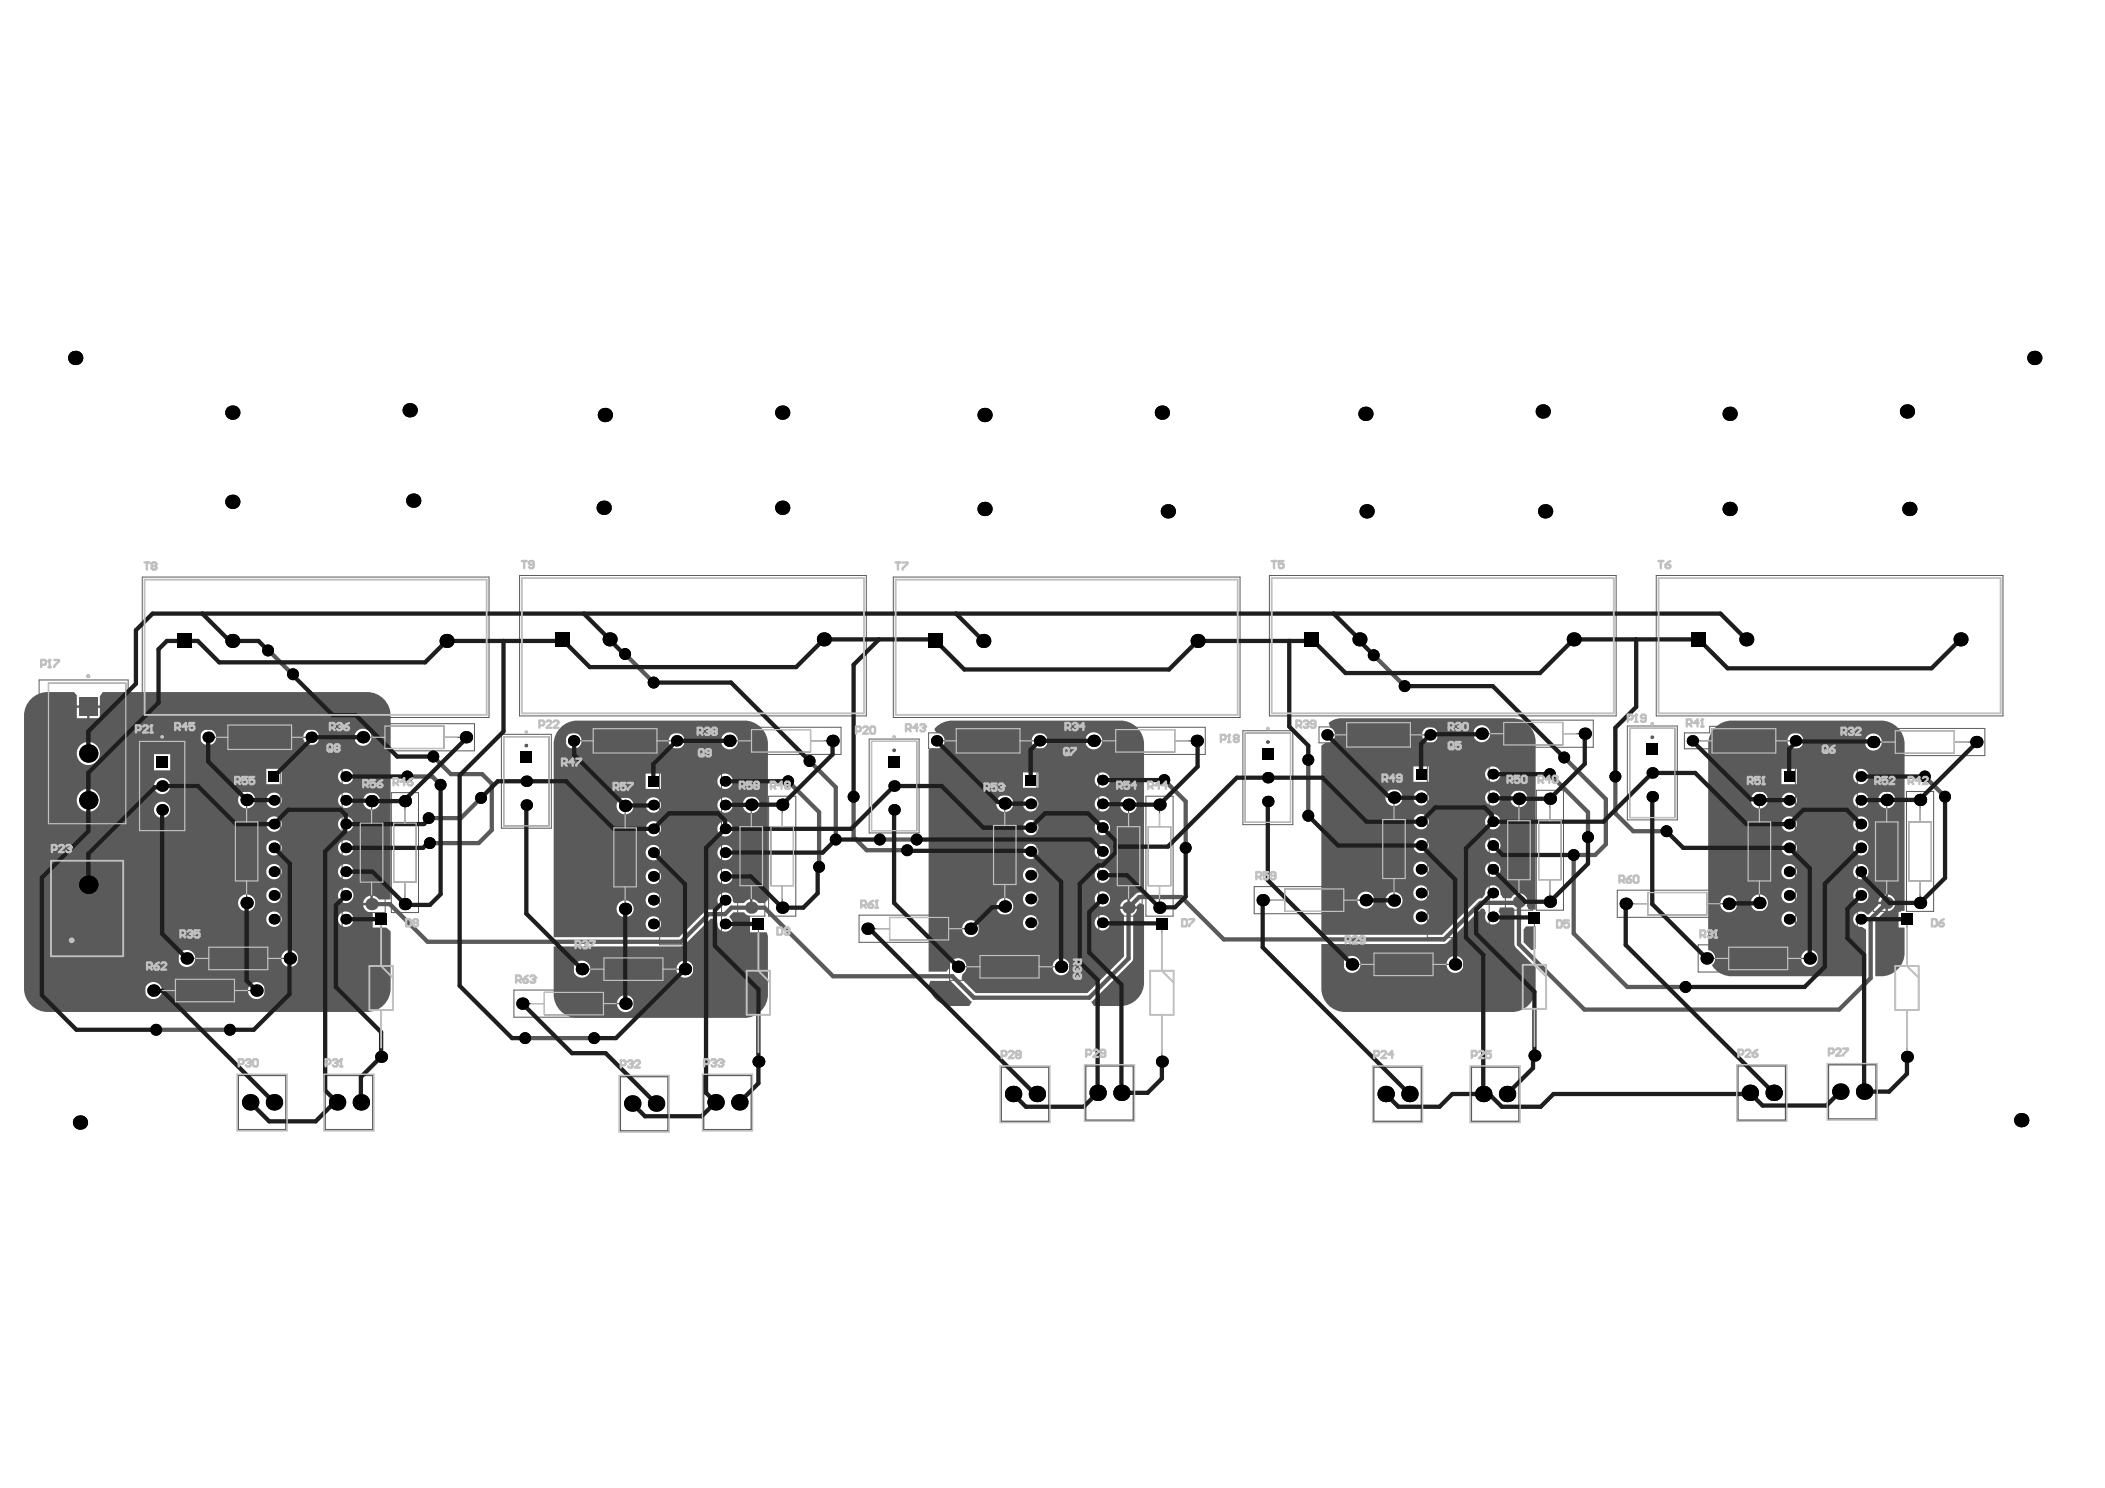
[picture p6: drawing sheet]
<svg xmlns="http://www.w3.org/2000/svg" width="297mm" height="210mm" viewBox="0 0 297 210" stroke-linecap="round" stroke-linejoin="round" font-family="sans-serif">
<path d="M7 121.2h10.6v13.9h-10.6z" fill="#5a5a5a"/>
<g fill="none" stroke="#5a5a5a" stroke-width=".14">
<path d="M5.5 95.9h12.6v21.4h-12.6zM20.1 81.4h48.9v19.8h-48.9zM73.3 81.2h48.9v19.8h-48.9zM126.1 81.4h48.9v19.8h-48.9zM179.1 81.2h49v19.8h-49zM233.7 81.2h48.9v19.8h-48.9zM19.4 104.3h7v13.2h-7zM28.2 102.9h3.6v-.9h9.7v.9h3.5v2.2h-3.5v.9h-9.7v-.9h-3.6zM32.9 111.6h3.8v17h-3.8zM39.5 106.6h8.8v26h-8.8zM41.2 106.6l-1.7 1.7M50 102.1h17v3.8h-17z"/>
<path d="M50.5 111.8h3.9v16.9h-3.9zM55.2 111.8h3.9v16.9h-3.9zM70.8 103.6h7v13.2h-7zM79.8 103.4h3.6v-.9h9.6v.9h3.6v2.2h-3.6v1h-9.6v-1h-3.6zM86.3 112.5h3.8v16.9h-3.8zM93.1 107.3h8.7v26h-8.7zM94.8 107.3l-1.7 1.6M101.7 102.6h17v3.8h-17zM104.1 112.3h3.8v16.9h-3.8zM108.5 112.3h3.8v16.9h-3.8zM122.6 104.3h7.1v13.2h-7.1zM131 103.4h3.6v-.9h9.7v.9h3.5v2.2h-3.5v1h-9.7v-1h-3.6z"/>
<path d="M139.9 112.1h3.8v17h-3.8zM146.3 107.1h8.8v26h-8.8zM148 107.1l-1.7 1.7M153.1 102.6h17v3.8h-17zM157.3 112.3h3.9v16.9h-3.9zM161.7 112.3h3.8v16.9h-3.8zM175.4 103.1h7v13.2h-7zM186.1 102.5h3.6v-.9h9.7v.9h3.5v2.3h-3.5v.9h-9.7v-.9h-3.6zM194.8 111.3h3.8v16.9h-3.8zM201.4 106.3h8.7v26h-8.7zM203.1 106.3l-1.7 1.6M207.9 101.6h16.9v3.8h-16.9z"/>
<path d="M212.4 111.5h3.9v16.9h-3.9zM216.8 111.5h3.8v16.9h-3.8zM229.6 102.4h7.1v13.3h-7.1zM237.7 103.4h3.6v-.9h9.6v.9h3.6v2.2h-3.6v1h-9.6v-1h-3.6zM246.4 111.6h3.8v17h-3.8zM253.4 106.6h8.7v26h-8.7zM255 106.6l-1.6 1.7M263.1 102.8h17v3.8h-17zM264.3 111.6h3.9v17h-3.9zM269 111.6h3.9v17h-3.9zM7.3 121.6h9.9v13.2h-9.9zM20.5 137.8h16.9v3.8h-16.9z"/>
<path d="M25.2 133.3h16.9v3.8h-16.9zM52.1 136.3h3.3v6.2h-3.3zM53.8 129.7v6.6l1.6 1.6M72.5 139.7h17v3.8h-17zM80.9 134.8h17v3.8h-17zM105.4 136.9h3.3v6.2h-3.3zM107 130.3v6.6l1.7 1.7M121.2 129.1h17v3.8h-17zM134 134.5h16.9v3.8h-16.9zM162.3 136.9h3.3v6.2h-3.3zM164 130.3v6.6l1.6 1.7M177 125.1h16.9v3.8h-16.9z"/>
<path d="M189.6 134.1h16.9v3.9h-16.9zM214.9 136.1h3.3v6.2h-3.3zM216.5 129.5v6.6l1.7 1.7M228.2 125.6h16.9v3.8h-16.9zM239.6 133.3h17v3.8h-17zM267.4 136.3h3.3v6.2h-3.3zM269.1 129.7v6.6l1.6 1.6M53.8 142.5v6.6M107 143.1v6.7M164 143.1v6.7M216.5 142.3v6.6M269.1 142.5v6.6"/>
</g>
<g fill="none" stroke="#5a5a5a" stroke-width=".17">
<path d="M6.8 96.4h11v19.8h-11zM19.7 104.6h6.4v12.6h-6.4zM30.2 104h2M32.2 102.3h8.9v3.4h-8.9zM33.2 115.9h3.2v8.4h-3.2zM34.8 112.8v3.1M41.1 104h2M50.8 116.1h3.2v8.3h-3.2zM51.2 104h3.1M52.4 113v3.1M54.3 102.4h8.3v3.2h-8.3zM55.6 116.1h3.1v8.3h-3.1z"/>
<path d="M57.1 113v3.1M62.6 104h3.2M71.1 103.9h6.4v12.6h-6.4zM81.7 104.5h2M83.7 102.8h9v3.4h-9zM86.6 116.8h3.2v8.3h-3.2zM88.2 113.7v3.1M92.7 104.5h2M102.9 104.5h3.1M104.4 116.6h3.2v8.3h-3.2zM106 113.5v3.1M106 102.9h8.4v3.2h-8.4z"/>
<path d="M108.8 116.6h3.2v8.3h-3.2zM110.4 113.5v3.1M114.4 104.5h3.1M123 104.6h6.4v12.6h-6.4zM133 104.5h1.9M134.9 102.8h9v3.4h-9zM140.2 116.4h3.2v8.4h-3.2zM141.8 113.3v3.1M143.9 104.5h2M154.3 104.5h3.1M157.4 102.9h8.4v3.2h-8.4zM157.7 116.6h3.1v8.3h-3.1z"/>
<path d="M159.3 113.5v3.1M162 116.6h3.2v8.3h-3.2zM163.6 113.5v3.1M165.8 104.5h3.1M175.7 103.4h6.4v12.6h-6.4zM188 103.7h2M190 101.9h9v3.5h-9zM195.1 115.6h3.2v8.3h-3.2zM196.7 112.5v3.1M199 103.7h2M209.1 103.5h3.1M212.2 101.9h8.3v3.2h-8.3z"/>
<path d="M212.8 115.8h3.1v8.3h-3.1zM214.3 112.7v3.1M217.1 115.8h3.2v8.3h-3.2zM218.7 112.7v3.1M220.5 103.5h3.1M230 102.7h6.4v12.6h-6.4zM239.6 104.5h2M241.6 102.8h9v3.4h-9zM246.7 115.9h3.2v8.4h-3.2zM248.3 112.8v3.1M250.6 104.5h2M264.3 104.7h3.1"/>
<path d="M264.7 115.9h3.1v8.4h-3.1zM266.2 112.8v3.1M267.4 103.1h8.4v3.2h-8.4zM269.4 115.9h3.1v8.4h-3.1zM270.9 112.8v3.1M275.8 104.7h3.1M21.6 139.7h3.2M24.8 138.1h8.3v3.2h-8.3zM26.4 135.2h3.1M29.5 133.6h8.3v3.2h-8.3zM33.1 139.7h3.1M34.8 124.3v3.1"/>
<path d="M37.8 135.2h3.1M52.4 124.4v3.1M57.1 124.4v3.1M76.8 140h8.4v3.2h-8.4zM82.1 136.7h3.1M85.2 135.1h8.4v3.2h-8.4zM88.2 125.1v3.1M93.6 136.7h3.1M106 124.9v3.1M110.4 124.9v3.1M122.4 131h3.1M125.5 129.4h8.4v3.2h-8.4z"/>
<path d="M133.9 131h3.1M135.2 136.4h3.1M138.3 134.8h8.3v3.2h-8.3zM141.8 124.8v3.1M146.6 136.4h3.1M159.3 124.9v3.1M163.6 124.9v3.1M178.2 127h3.1M181.3 125.4h8.3v3.2h-8.3zM189.6 127h3.1M190.8 136h3.1M193.9 134.5h8.3v3.1h-8.3z"/>
<path d="M196.7 123.9v3.1M202.2 136h3.1M214.3 124.1v3.1M218.7 124.1v3.1M229.4 127.5h3.1M232.5 125.9h8.3v3.2h-8.3zM240.8 135.2h3.1M240.8 127.5h3.2M243.9 133.6h8.4v3.2h-8.4zM248.3 124.3v3.1M252.3 135.2h3.1M266.2 124.3v3.1"/>
<path d="M270.9 124.3v3.1M73.7 141.6h3.1M85.2 141.6h3.1"/>
</g>
<path d="M33.6 151.7h6.7v7.7h-6.7zM45.9 151.7h6.7v7.7h-6.7zM87.5 151.9h6.8v7.6h-6.8zM99.3 151.7h6.7v7.7h-6.7zM141.3 150.5h6.7v7.7h-6.7zM153.2 150.4h6.7v7.6h-6.7zM193.9 150.5h6.7v7.7h-6.7zM207.6 150.5h6.7v7.7h-6.7zM245.2 150.4h6.8v7.6h-6.8zM258 150.2h6.7v7.6h-6.7z" fill="none" stroke="#5a5a5a" stroke-width=".2"/>
<g fill="none" stroke="#5a5a5a" stroke-width=".26">
<circle cx="12.5" cy="95.4" r=".13"/>
<circle cx="22.9" cy="105.8" r=".13"/>
<circle cx="74.3" cy="105.2" r=".13"/>
<circle cx="126.2" cy="105.8" r=".13"/>
<circle cx="178.9" cy="104.7" r=".13"/>
<circle cx="233.2" cy="104" r=".13"/>
</g>
<g fill="#5a5a5a">
<path d="M131.3 138.4h2.8l3 2.9-.3 .6h-2.7a3.4 3.4 0 0 1-3-2.9z"/>
<path d="M215.3 130.7h1.4v3.1l-.6 .3-1.1-1.2v-1.8z"/>
<path d="M241.8 102.9a3.4 3.4 0 0 1 2.3-1.2h21.6a3.3 3.3 0 0 1 3.1 3.3v23.5h-.9v2.3h.9v3.6a3.4 3.4 0 0 1-4.2 3.3v-7.8l1.4-1.4 .1 .1v-1.1h-1.1l.1 .1-1.4 1.4h-.2a1.09 1.09 0 0 0-1.9 .2 1.09 1.09 0 0 0 1.1 1.5l.6 .5v6.5h-19.2a3.3 3.3 0 0 1-2.5-1.5 1.2 1.2 0 0 0 .4-1.3 1.2 1.2 0 0 0-1-.9v-29a3.2 3.2 0 0 1 .8-2.1zM252.2 104.5a1.15 1.15 0 0 0 2.3 0 1.15 1.15 0 0 0-2.3 0zM263.1 104.7a1.25 1.25 0 0 0 2.5 0 1.25 1.25 0 0 0-2.5 0zM261.5 109.5a1.1 1.1 0 0 0 2.2 0 1.1 1.1 0 0 0-2.2 0zM251.4 108.5v2.1h2.2v-2.1zM261.5 112.9a1.1 1.1 0 0 0 2.2 0 1.1 1.1 0 0 0-2.2 0zM251.4 112.9a1.1 1.1 0 0 0 2.2 0 1.1 1.1 0 0 0-2.2 0zM265 112.8a1.21 1.21 0 0 0 2.4 0 1.21 1.21 0 0 0-2.4 0zM247.1 112.8a1.21 1.21 0 0 0 2.4 0 1.21 1.21 0 0 0-2.4 0zM261.5 116.2a1.1 1.1 0 0 0 2.2 0 1.1 1.1 0 0 0-2.2 0zM251.4 116.2a1.1 1.1 0 0 0 2.2 0 1.1 1.1 0 0 0-2.2 0zM261.5 119.6a1.1 1.1 0 0 0 2.2 0 1.1 1.1 0 0 0-2.2 0zM251.4 119.6a1.1 1.1 0 0 0 2.2 0 1.1 1.1 0 0 0-2.2 0zM261.5 123a1.1 1.1 0 0 0 2.2 0 1.1 1.1 0 0 0-2.2 0zM251.4 123a1.1 1.1 0 0 0 2.2 0 1.1 1.1 0 0 0-2.2 0zM266.4 126.2v1h1a1.2 1.2 0 0 0-1-1zM265.5 126.4l-.2 .2-.3 .6h1.1v-1zM261.5 126.3a1.1 1.1 0 0 0 2.2 0 1.1 1.1 0 0 0-2.2 0zM251.4 126.3a1.1 1.1 0 0 0 2.2 0 1.1 1.1 0 0 0-2.2 0zM266.4 127.5v1.1a1.2 1.2 0 0 0 1-1.1zM247.1 127.4a1.21 1.21 0 0 0 2.4 0 1.21 1.21 0 0 0-2.4 0zM242.7 127.5a1.25 1.25 0 0 0 2.5 0 1.25 1.25 0 0 0-2.5 0zM251.4 129.7a1.1 1.1 0 0 0 2.2 0 1.1 1.1 0 0 0-2.2 0zM254.2 135.2a1.21 1.21 0 0 0 2.4 0 1.21 1.21 0 0 0-2.4 0z"/>
<path d="M4.1 98.8a3.3 3.3 0 0 1 2.7-1.2h3.6l.4 .5v1.4h3.3v-1.3l.4-.6h37.3a3.3 3.3 0 0 1 3.3 3.4v25.8l-.1 .1h-1.6a1.15 1.15 0 0 0-.8-.6v1.2h-.2v.2h-1.2a1.22 1.22 0 0 0 1.4 1v2.1h1.9l.6 .6v8a3.3 3.3 0 0 1-3.3 3.4h-45a3.3 3.3 0 0 1-3.4-3.4v-38.4a3.2 3.2 0 0 1 .7-2.2zM12.6 99.9v1.4h1.5v-1.4zM10.8 99.9v1.4h1.5v-1.4zM42.8 104a1.15 1.15 0 0 0 2.3 0 1.15 1.15 0 0 0-2.3 0zM28.2 104a1.15 1.15 0 0 0 2.3 0 1.15 1.15 0 0 0-2.3 0zM50 104a1.21 1.21 0 0 0 2.4 0 1.21 1.21 0 0 0-2.4 0zM10.8 106.3a1.65 1.65 0 0 0 3.3 0 1.65 1.65 0 0 0-3.3 0zM21.7 106.4v2.3h2.3v-2.3zM47.7 109.5a1.1 1.1 0 0 0 2.2 0 1.1 1.1 0 0 0-2.2 0zM37.6 108.5v2.1h2.1v-2.1zM21.7 110.9a1.15 1.15 0 0 0 2.3 0 1.15 1.15 0 0 0-2.3 0zM47.7 112.9a1.1 1.1 0 0 0 2.2 0 1.1 1.1 0 0 0-2.2 0zM37.6 112.9a1.1 1.1 0 0 0 2.2 0 1.1 1.1 0 0 0-2.2 0zM33.6 112.8a1.21 1.21 0 0 0 2.4 0 1.21 1.21 0 0 0-2.4 0zM51.2 113a1.21 1.21 0 0 0 2.4 0 1.21 1.21 0 0 0-2.4 0zM10.8 112.9a1.65 1.65 0 0 0 3.3 0 1.65 1.65 0 0 0-3.3 0zM21.7 114.2a1.15 1.15 0 0 0 2.3 0 1.15 1.15 0 0 0-2.3 0zM47.7 116.2a1.1 1.1 0 0 0 2.2 0 1.1 1.1 0 0 0-2.2 0zM37.6 116.2a1.1 1.1 0 0 0 2.2 0 1.1 1.1 0 0 0-2.2 0zM47.7 119.6a1.1 1.1 0 0 0 2.2 0 1.1 1.1 0 0 0-2.2 0zM37.6 119.6a1.1 1.1 0 0 0 2.2 0 1.1 1.1 0 0 0-2.2 0zM47.7 123a1.1 1.1 0 0 0 2.2 0 1.1 1.1 0 0 0-2.2 0zM37.6 123a1.1 1.1 0 0 0 2.2 0 1.1 1.1 0 0 0-2.2 0zM10.8 124.8a1.65 1.65 0 0 0 3.3 0 1.65 1.65 0 0 0-3.3 0zM51.7 126.6l-.2 .2-.3 .6h1.1v-1.1zM47.7 126.3a1.1 1.1 0 0 0 2.2 0 1.1 1.1 0 0 0-2.2 0zM37.6 126.3a1.1 1.1 0 0 0 2.2 0 1.1 1.1 0 0 0-2.2 0zM33.6 127.4a1.21 1.21 0 0 0 2.4 0 1.21 1.21 0 0 0-2.4 0zM47.7 129.7a1.1 1.1 0 0 0 2.2 0 1.1 1.1 0 0 0-2.2 0zM37.6 129.7a1.1 1.1 0 0 0 2.2 0 1.1 1.1 0 0 0-2.2 0zM12.6 129.9v1.4h1.5a1.61 1.61 0 0 0-1.5-1.4zM11.2 130.5l-.4 .8h1.5v-1.4a1.6 1.6 0 0 0-1.1 .6zM12.6 131.7v1.4a1.61 1.61 0 0 0 1.5-1.4zM10.8 131.7a1.61 1.61 0 0 0 1.5 1.4v-1.4zM39.7 135.2a1.21 1.21 0 0 0 2.4 0 1.21 1.21 0 0 0-2.4 0zM25.1 135.2a1.25 1.25 0 0 0 2.5 0 1.25 1.25 0 0 0-2.5 0zM35 139.7a1.21 1.21 0 0 0 2.4 0 1.21 1.21 0 0 0-2.4 0zM20.4 139.7a1.25 1.25 0 0 0 2.5 0 1.25 1.25 0 0 0-2.5 0z"/>
<path d="M78.1 133.5h18l.5-.2 3.7-3.7h.5a1.29 1.29 0 0 1 .5 1.2 1.09 1.09 0 0 0 1.7 .4 1.09 1.09 0 0 0 0-1.7l-.1-.3 .6-.5h1.5a1.15 1.15 0 0 0 .8 .5v2.3h2.4l.2 .6v8.1a3.3 3.3 0 0 1-3.1 3.4h-24.1a3.3 3.3 0 0 1-3.1-3.4zM95.4 136.7a1.25 1.25 0 0 0 2.5 0 1.25 1.25 0 0 0-2.5 0zM80.9 136.7a1.21 1.21 0 0 0 2.4 0 1.21 1.21 0 0 0-2.4 0zM87 141.6a1.25 1.25 0 0 0 2.5 0 1.25 1.25 0 0 0-2.5 0z"/>
<path d="M78.9 102.9a3.4 3.4 0 0 1 2.3-1.2h24.1a3.3 3.3 0 0 1 3.1 3.3v21.9l-.5 .5h-.9a1.15 1.15 0 0 0-.8-.6v1.2h-.4v-1.2a1.15 1.15 0 0 0-.8 .6h-1.4l-.2-.3a1.09 1.09 0 0 0-1.4-1.2 1.09 1.09 0 0 0-.5 1.8l-.2 .6h-1.3l-.5 .2-3.7 3.7h-17.7v-27.2a3.2 3.2 0 0 1 .8-2.1zM94.3 104.5a1.15 1.15 0 0 0 2.3 0 1.15 1.15 0 0 0-2.3 0zM79.8 104.5a1.15 1.15 0 0 0 2.3 0 1.15 1.15 0 0 0-2.3 0zM101.7 104.5a1.21 1.21 0 0 0 2.4 0 1.21 1.21 0 0 0-2.4 0zM101.2 110.2a1.1 1.1 0 0 0 2.2 0 1.1 1.1 0 0 0-2.2 0zM91.1 109.1v2.2h2.2v-2.2zM101.2 113.6a1.1 1.1 0 0 0 2.2 0 1.1 1.1 0 0 0-2.2 0zM91.1 113.6a1.1 1.1 0 0 0 2.2 0 1.1 1.1 0 0 0-2.2 0zM104.8 113.5a1.21 1.21 0 0 0 2.4 0 1.21 1.21 0 0 0-2.4 0zM87 113.7a1.21 1.21 0 0 0 2.4 0 1.21 1.21 0 0 0-2.4 0zM101.2 116.9a1.1 1.1 0 0 0 2.2 0 1.1 1.1 0 0 0-2.2 0zM91.1 116.9a1.1 1.1 0 0 0 2.2 0 1.1 1.1 0 0 0-2.2 0zM101.2 120.3a1.1 1.1 0 0 0 2.2 0 1.1 1.1 0 0 0-2.2 0zM91.1 120.3a1.1 1.1 0 0 0 2.2 0 1.1 1.1 0 0 0-2.2 0zM101.2 123.6a1.1 1.1 0 0 0 2.2 0 1.1 1.1 0 0 0-2.2 0zM91.1 123.6a1.1 1.1 0 0 0 2.2 0 1.1 1.1 0 0 0-2.2 0zM91.1 127a1.1 1.1 0 0 0 2.2 0 1.1 1.1 0 0 0-2.2 0zM87 128.2a1.21 1.21 0 0 0 2.4 0 1.21 1.21 0 0 0-2.4 0zM91.1 130.3a1.1 1.1 0 0 0 2.2 0 1.1 1.1 0 0 0-2.2 0z"/>
<path d="M131.9 102.8a3.3 3.3 0 0 1 2.2-1.1h24.3a3.3 3.3 0 0 1 3 3.3v20.9h-.9l-1 1-.1-.1v1.1h1.1l-.1-.1 .4-.4 .6 .2v11a3.3 3.3 0 0 1-3 3.3h-4l-.4-.6 5.9-5.8v-6.5a1.15 1.15 0 0 0 .6-.8h-2.4a1.15 1.15 0 0 0 .5 .8v5.9l-5.2 5.2h-15.7l-2-2 .1-.7a1.21 1.21 0 0 0-.1-2.1 1.21 1.21 0 0 0-1.7 1.2l-.5 .6h-2.5v-31.3l.2-.1a1.48 1.48 0 0 1 1.1-.1 1.13 1.13 0 0 0 1-1.2 1.13 1.13 0 0 0-1.1-1zM145.6 104.5a1.14 1.14 0 0 0 2.2 0 1.14 1.14 0 0 0-2.2 0zM153.1 104.5a1.21 1.21 0 0 0 2.4 0 1.21 1.21 0 0 0-2.4 0zM154.5 110a1.09 1.09 0 0 0 2.1 0 1.09 1.09 0 0 0-2.1 0zM144.4 109v2.1h2.1v-2.1zM154.5 113.4a1.09 1.09 0 0 0 2.1 0 1.09 1.09 0 0 0-2.1 0zM144.3 113.4a1.1 1.1 0 0 0 2.2 0 1.1 1.1 0 0 0-2.2 0zM140.6 113.3a1.21 1.21 0 0 0 2.4 0 1.21 1.21 0 0 0-2.4 0zM158 113.5a1.25 1.25 0 0 0 2.5 0 1.25 1.25 0 0 0-2.5 0zM154.5 116.8a1.09 1.09 0 0 0 2.1 0 1.09 1.09 0 0 0-2.1 0zM144.3 116.8a1.1 1.1 0 0 0 2.2 0 1.1 1.1 0 0 0-2.2 0zM154.5 120.1a1.09 1.09 0 0 0 2.1 0 1.09 1.09 0 0 0-2.1 0zM144.3 120.1a1.1 1.1 0 0 0 2.2 0 1.1 1.1 0 0 0-2.2 0zM154.5 123.5a1.09 1.09 0 0 0 2.1 0 1.09 1.09 0 0 0-2.1 0zM144.3 123.5a1.1 1.1 0 0 0 2.2 0 1.1 1.1 0 0 0-2.2 0zM158.5 127.1l-.2 .2-.2 .6h1v-1.1zM154.5 126.8a1.09 1.09 0 0 0 2.1 0 1.09 1.09 0 0 0-2.1 0zM144.3 126.8a1.1 1.1 0 0 0 2.2 0 1.1 1.1 0 0 0-2.2 0zM140.6 127.9a1.21 1.21 0 0 0 2.4 0 1.21 1.21 0 0 0-2.4 0zM154.5 130.2a1.09 1.09 0 0 0 2.1 0 1.09 1.09 0 0 0-2.1 0zM144.3 130.2a1.1 1.1 0 0 0 2.2 0 1.1 1.1 0 0 0-2.2 0zM135.8 131a1.21 1.21 0 0 0 2.4 0 1.21 1.21 0 0 0-2.4 0zM148.5 136.4a1.21 1.21 0 0 0 2.4 0 1.21 1.21 0 0 0-2.4 0z"/>
<path d="M186.5 133.2h17.3l.4-.2 4.9-4.9 .3 .1 .3 .6a1.09 1.09 0 0 0 1.1 1.6 1.09 1.09 0 0 0 .7-1.8l.2-.6h1.8l.2 .2v5.2l3 3.1v2.9a3.3 3.3 0 0 1-3 3.4h-24.2a3.3 3.3 0 0 1-3-3.4zM204.1 136a1.21 1.21 0 0 0 2.4 0 1.21 1.21 0 0 0-2.4 0zM189.6 136a1.21 1.21 0 0 0 2.4 0 1.21 1.21 0 0 0-2.4 0z"/>
<path d="M187.5 102a2.84 2.84 0 0 1 1.5-.7h24.7a3.3 3.3 0 0 1 3 3.4v23.6h-1l-.3-.6 .1-.3h-1.2v-.2h-.1v-1.2a1.19 1.19 0 0 0-1 .7h-1a1.29 1.29 0 0 1-.5-1.1 1.09 1.09 0 0 0-1.3-.7 1.09 1.09 0 0 0-.8 1.2l-.4 .6-.7 .2-5 5h-17v-26.7v-.1a1.66 1.66 0 0 1 1.2-.4 1.14 1.14 0 0 0 .7-1 1.14 1.14 0 0 0-.7-1.1zM207.9 103.5a1.21 1.21 0 0 0 2.4 0 1.21 1.21 0 0 0-2.4 0zM200.7 103.7a1.14 1.14 0 0 0 2.2 0 1.14 1.14 0 0 0-2.2 0zM209.6 109.2a1.09 1.09 0 0 0 2.1 0 1.09 1.09 0 0 0-2.1 0zM199.4 108.1v2.2h2.2v-2.2zM209.6 112.6a1.09 1.09 0 0 0 2.1 0 1.09 1.09 0 0 0-2.1 0zM199.4 112.6a1.1 1.1 0 0 0 2.2 0 1.1 1.1 0 0 0-2.2 0zM195.5 112.5a1.21 1.21 0 0 0 2.4 0 1.21 1.21 0 0 0-2.4 0zM213.1 112.7a1.25 1.25 0 0 0 2.5 0 1.25 1.25 0 0 0-2.5 0zM209.6 115.9a1.09 1.09 0 0 0 2.1 0 1.09 1.09 0 0 0-2.1 0zM199.4 115.9a1.1 1.1 0 0 0 2.2 0 1.1 1.1 0 0 0-2.2 0zM209.6 119.3a1.09 1.09 0 0 0 2.1 0 1.09 1.09 0 0 0-2.1 0zM199.4 119.3a1.1 1.1 0 0 0 2.2 0 1.1 1.1 0 0 0-2.2 0zM209.6 122.6a1.09 1.09 0 0 0 2.1 0 1.09 1.09 0 0 0-2.1 0zM199.4 122.6a1.1 1.1 0 0 0 2.2 0 1.1 1.1 0 0 0-2.2 0zM214.5 126v1h1a1.2 1.2 0 0 0-1-1zM199.4 126a1.1 1.1 0 0 0 2.2 0 1.1 1.1 0 0 0-2.2 0zM191.5 127a1.21 1.21 0 0 0 2.4 0 1.21 1.21 0 0 0-2.4 0zM195.5 127a1.21 1.21 0 0 0 2.4 0 1.21 1.21 0 0 0-2.4 0zM199.4 129.3a1.1 1.1 0 0 0 2.2 0 1.1 1.1 0 0 0-2.2 0z"/>
</g>
<path d="M164.2 126.5h2.5l6 6h31.1l5.1-5.1h5.3l.1-.2" fill="none" stroke="#5a5a5a" stroke-width=".6"/>
<circle cx="164.2" cy="126.5" r=".3" fill="#5a5a5a"/>
<g fill="none" stroke="#5a5a5a" stroke-width=".6">
<path d="M37.8 91.8l3.6 3.3M88.2 92.3l4 4M193.9 92.4l4.3 4.4M57.5 109.5h3.5l1.2 1.2M61.1 106.7l2.5 2.5h4.4l1.4 1.4v6.5l-1.8 1.8h-6.9M67.9 112.6l-2.9 2.8h-4.5M111.2 110.2l4.4 4.4v7.7M114.2 107.4l3.7 3.6v7.4M120.5 112.4v5.7l1.8 1.8h5.7M124.2 118.4h5.2M164.3 110l3 3.1v6.5M184.6 107.2v7.9"/>
<path d="M218.7 109.2l5.4 5.4v3.5M220.7 106.9l5.9 5.8v6.4l-1.5 1.5h-3v11.1l7.5 7.5h8.3M227.9 109.5v5.2l2.6 2.6h4.7M271.6 109.5l2.9 2.9M164.2 126.5h-3.4l-1.5 1.5v7.2l-5.6 5.5h-16.3l-3-3h-16.8l-9.7-9.7h-4.7l-.9 1h-2.3l-3.9 3.9h-35.8l-5.3-5.4h-2.6M214.3 127.2v6l9.3 9.2h35.9l4.5-4.4v-8.4l2.2-2.2M22 145.3h10.4M74.1 146.4h9.7"/>
</g>
<g fill="#000">
<circle cx="10.6" cy="50.5" r="1.01"/>
<circle cx="32.8" cy="58.2" r="1.01"/>
<circle cx="57.8" cy="57.9" r="1.01"/>
<circle cx="85.4" cy="58.5" r="1.01"/>
<circle cx="110.4" cy="58.2" r="1.01"/>
<circle cx="138.9" cy="58.5" r="1.01"/>
<circle cx="164" cy="58.2" r="1.01"/>
<circle cx="192.7" cy="58.4" r="1.01"/>
<circle cx="217.7" cy="58" r="1.01"/>
<circle cx="244.1" cy="58.4" r="1.01"/>
<circle cx="269.1" cy="58" r="1.01"/>
<circle cx="287.1" cy="50.5" r="1.01"/>
<circle cx="32.8" cy="70.8" r="1.01"/>
<circle cx="58.3" cy="70.6" r="1.01"/>
<circle cx="85.2" cy="71.6" r="1.01"/>
<circle cx="110.4" cy="71.6" r="1.01"/>
<circle cx="138.9" cy="71.8" r="1.01"/>
<circle cx="164.8" cy="72.1" r="1.01"/>
<circle cx="192.8" cy="72.1" r="1.01"/>
<circle cx="218" cy="72.1" r="1.01"/>
<circle cx="244.1" cy="71.8" r="1.01"/>
<circle cx="269.4" cy="71.8" r="1.01"/>
<circle cx="32.8" cy="90.4" r=".99"/>
<circle cx="37.8" cy="91.8" r=".84"/>
<circle cx="41.4" cy="95.1" r=".84"/>
<circle cx="63" cy="90.4" r=".99"/>
<circle cx="86" cy="90.2" r=".99"/>
<circle cx="88.2" cy="92.3" r=".84"/>
<circle cx="92.2" cy="96.3" r=".84"/>
<circle cx="116.3" cy="90.2" r=".99"/>
<circle cx="138.8" cy="90.4" r=".99"/>
<circle cx="169" cy="90.4" r=".99"/>
<circle cx="191.8" cy="90.2" r=".99"/>
<circle cx="193.9" cy="92.4" r=".84"/>
<circle cx="198.2" cy="96.8" r=".84"/>
<circle cx="222.1" cy="90.2" r=".99"/>
<circle cx="246.4" cy="90.2" r=".99"/>
<circle cx="276.7" cy="90.2" r=".99"/>
<circle cx="12.5" cy="112.9" r="1.29"/>
<circle cx="12.5" cy="106.3" r="1.29"/>
<circle cx="22.9" cy="114.2" r=".8"/>
<circle cx="22.9" cy="110.9" r=".8"/>
<circle cx="29.4" cy="104" r=".79"/>
<circle cx="34.8" cy="112.8" r=".86"/>
<circle cx="38.7" cy="119.6" r=".75"/>
<circle cx="38.7" cy="112.9" r=".75"/>
<circle cx="38.7" cy="116.2" r=".75"/>
<circle cx="43.9" cy="104" r=".79"/>
<circle cx="48.8" cy="119.6" r=".75"/>
<circle cx="48.8" cy="112.9" r=".75"/>
<circle cx="48.8" cy="109.5" r=".75"/>
<circle cx="48.8" cy="116.2" r=".75"/>
<circle cx="51.2" cy="104" r=".86"/>
<circle cx="52.4" cy="113" r=".86"/>
<circle cx="57.1" cy="113" r=".86"/>
<circle cx="57.5" cy="109.5" r=".84"/>
<circle cx="60.5" cy="115.4" r=".84"/>
<circle cx="60.7" cy="118.9" r=".84"/>
<circle cx="61.1" cy="106.7" r=".84"/>
<circle cx="62.2" cy="110.7" r=".84"/>
<circle cx="65.8" cy="104" r=".86"/>
<circle cx="67.9" cy="112.6" r=".84"/>
<circle cx="74.3" cy="110.2" r=".8"/>
<circle cx="74.3" cy="113.6" r=".8"/>
<circle cx="80.9" cy="104.5" r=".79"/>
<circle cx="88.2" cy="113.7" r=".86"/>
<circle cx="92.2" cy="116.9" r=".75"/>
<circle cx="92.2" cy="113.6" r=".75"/>
<circle cx="95.5" cy="104.5" r=".79"/>
<circle cx="102.3" cy="113.6" r=".75"/>
<circle cx="102.3" cy="116.9" r=".75"/>
<circle cx="102.3" cy="110.2" r=".75"/>
<circle cx="102.9" cy="104.5" r=".86"/>
<circle cx="106" cy="113.5" r=".86"/>
<circle cx="110.4" cy="113.5" r=".86"/>
<circle cx="111.2" cy="110.2" r=".84"/>
<circle cx="114.2" cy="107.4" r=".84"/>
<circle cx="117.5" cy="104.5" r=".86"/>
<circle cx="117.9" cy="118.4" r=".84"/>
<circle cx="120.5" cy="112.4" r=".84"/>
<circle cx="124.2" cy="118.4" r=".84"/>
<circle cx="126.2" cy="114.2" r=".8"/>
<circle cx="126.2" cy="110.9" r=".8"/>
<circle cx="128" cy="119.9" r=".84"/>
<circle cx="129.4" cy="118.4" r=".84"/>
<circle cx="132.2" cy="104.5" r=".79"/>
<circle cx="141.8" cy="113.3" r=".86"/>
<circle cx="145.4" cy="113.4" r=".75"/>
<circle cx="145.4" cy="116.8" r=".75"/>
<circle cx="146.7" cy="104.5" r=".79"/>
<circle cx="154.3" cy="104.5" r=".86"/>
<circle cx="155.6" cy="113.4" r=".75"/>
<circle cx="155.6" cy="110" r=".75"/>
<circle cx="155.6" cy="116.8" r=".75"/>
<circle cx="159.3" cy="113.5" r=".86"/>
<circle cx="163.6" cy="113.5" r=".86"/>
<circle cx="164.3" cy="110" r=".84"/>
<circle cx="167.3" cy="119.6" r=".84"/>
<circle cx="168.9" cy="104.5" r=".86"/>
<circle cx="178.9" cy="113.1" r=".8"/>
<circle cx="178.9" cy="109.7" r=".8"/>
<circle cx="184.6" cy="107.2" r=".84"/>
<circle cx="184.6" cy="115.1" r=".84"/>
<circle cx="187.2" cy="103.7" r=".79"/>
<circle cx="196.7" cy="112.5" r=".86"/>
<circle cx="200.5" cy="119.3" r=".75"/>
<circle cx="200.5" cy="112.6" r=".75"/>
<circle cx="200.5" cy="115.9" r=".75"/>
<circle cx="201.8" cy="103.7" r=".79"/>
<circle cx="209.1" cy="103.5" r=".86"/>
<circle cx="210.6" cy="119.3" r=".75"/>
<circle cx="210.6" cy="112.6" r=".75"/>
<circle cx="210.6" cy="115.9" r=".75"/>
<circle cx="210.6" cy="109.2" r=".75"/>
<circle cx="214.3" cy="112.7" r=".86"/>
<circle cx="218.7" cy="112.7" r=".86"/>
<circle cx="218.7" cy="109.2" r=".84"/>
<circle cx="220.7" cy="106.9" r=".84"/>
<circle cx="223.6" cy="103.5" r=".86"/>
<circle cx="224.1" cy="118.1" r=".84"/>
<circle cx="227.9" cy="109.5" r=".84"/>
<circle cx="233.2" cy="109" r=".8"/>
<circle cx="233.2" cy="112.4" r=".8"/>
<circle cx="235.2" cy="117.3" r=".84"/>
<circle cx="238.8" cy="104.5" r=".79"/>
<circle cx="248.3" cy="112.8" r=".86"/>
<circle cx="252.5" cy="119.6" r=".75"/>
<circle cx="252.5" cy="112.9" r=".75"/>
<circle cx="252.5" cy="116.2" r=".75"/>
<circle cx="253.4" cy="104.5" r=".79"/>
<circle cx="262.6" cy="119.6" r=".75"/>
<circle cx="262.6" cy="112.9" r=".75"/>
<circle cx="262.6" cy="109.5" r=".75"/>
<circle cx="262.6" cy="116.2" r=".75"/>
<circle cx="264.3" cy="104.7" r=".86"/>
<circle cx="266.2" cy="112.8" r=".86"/>
<circle cx="270.9" cy="112.8" r=".86"/>
<circle cx="271.6" cy="109.5" r=".84"/>
<circle cx="274.5" cy="112.4" r=".84"/>
<circle cx="278.9" cy="104.7" r=".86"/>
<circle cx="12.5" cy="124.8" r="1.29"/>
<circle cx="21.6" cy="139.7" r=".86"/>
<circle cx="26.4" cy="135.2" r=".86"/>
<circle cx="34.8" cy="127.4" r=".86"/>
<circle cx="36.2" cy="139.7" r=".86"/>
<circle cx="38.7" cy="126.3" r=".75"/>
<circle cx="38.7" cy="123" r=".75"/>
<circle cx="38.7" cy="129.7" r=".75"/>
<circle cx="40.9" cy="135.2" r=".86"/>
<circle cx="48.8" cy="126.3" r=".75"/>
<circle cx="48.8" cy="123" r=".75"/>
<circle cx="48.8" cy="129.7" r=".75"/>
<circle cx="57.1" cy="127.5" r=".86"/>
<circle cx="82.1" cy="136.7" r=".86"/>
<circle cx="88.2" cy="128.2" r=".86"/>
<circle cx="92.2" cy="127" r=".75"/>
<circle cx="92.2" cy="123.6" r=".75"/>
<circle cx="92.2" cy="120.3" r=".75"/>
<circle cx="92.2" cy="130.3" r=".75"/>
<circle cx="96.7" cy="136.7" r=".86"/>
<circle cx="102.3" cy="120.3" r=".75"/>
<circle cx="102.3" cy="127" r=".75"/>
<circle cx="102.3" cy="123.6" r=".75"/>
<circle cx="102.3" cy="130.3" r=".75"/>
<circle cx="110.4" cy="128" r=".86"/>
<circle cx="115.6" cy="122.3" r=".84"/>
<circle cx="122.4" cy="131" r=".86"/>
<circle cx="135.2" cy="136.4" r=".86"/>
<circle cx="137" cy="131" r=".86"/>
<circle cx="141.8" cy="127.9" r=".86"/>
<circle cx="145.4" cy="130.2" r=".75"/>
<circle cx="145.4" cy="120.1" r=".75"/>
<circle cx="145.4" cy="126.8" r=".75"/>
<circle cx="145.4" cy="123.5" r=".75"/>
<circle cx="149.7" cy="136.4" r=".86"/>
<circle cx="155.6" cy="123.5" r=".75"/>
<circle cx="155.6" cy="130.2" r=".75"/>
<circle cx="155.6" cy="120.1" r=".75"/>
<circle cx="155.6" cy="126.8" r=".75"/>
<circle cx="163.6" cy="128" r=".86"/>
<circle cx="178.2" cy="127" r=".86"/>
<circle cx="190.8" cy="136" r=".86"/>
<circle cx="192.7" cy="127" r=".86"/>
<circle cx="196.7" cy="127" r=".86"/>
<circle cx="200.5" cy="122.6" r=".75"/>
<circle cx="200.5" cy="129.3" r=".75"/>
<circle cx="200.5" cy="126" r=".75"/>
<circle cx="205.3" cy="136" r=".86"/>
<circle cx="210.6" cy="122.6" r=".75"/>
<circle cx="210.6" cy="129.3" r=".75"/>
<circle cx="210.6" cy="126" r=".75"/>
<circle cx="218.7" cy="127.2" r=".86"/>
<circle cx="222.1" cy="120.6" r=".84"/>
<circle cx="229.4" cy="127.5" r=".86"/>
<circle cx="237.9" cy="139.2" r=".84"/>
<circle cx="240.8" cy="135.2" r=".86"/>
<circle cx="244" cy="127.5" r=".86"/>
<circle cx="248.3" cy="127.4" r=".86"/>
<circle cx="252.5" cy="129.7" r=".75"/>
<circle cx="252.5" cy="123" r=".75"/>
<circle cx="252.5" cy="126.3" r=".75"/>
<circle cx="255.4" cy="135.2" r=".86"/>
<circle cx="262.6" cy="126.3" r=".75"/>
<circle cx="262.6" cy="123" r=".75"/>
<circle cx="262.6" cy="129.7" r=".75"/>
<circle cx="270.9" cy="127.4" r=".86"/>
<circle cx="11.3" cy="158.4" r="1.01"/>
<circle cx="22" cy="145.3" r=".84"/>
<circle cx="32.4" cy="145.3" r=".84"/>
<circle cx="35.3" cy="155.5" r="1.16"/>
<circle cx="38.7" cy="155.5" r="1.16"/>
<circle cx="47.6" cy="155.5" r="1.16"/>
<circle cx="50.9" cy="155.5" r="1.16"/>
<circle cx="53.8" cy="149.1" r=".84"/>
<circle cx="73.7" cy="141.6" r=".86"/>
<circle cx="74.1" cy="146.4" r=".84"/>
<circle cx="83.8" cy="146.4" r=".84"/>
<circle cx="88.3" cy="141.6" r=".86"/>
<circle cx="89.2" cy="155.7" r="1.16"/>
<circle cx="92.6" cy="155.7" r="1.16"/>
<circle cx="101" cy="155.5" r="1.16"/>
<circle cx="104.3" cy="155.5" r="1.16"/>
<circle cx="107" cy="149.8" r=".84"/>
<circle cx="143" cy="154.3" r="1.16"/>
<circle cx="146.3" cy="154.3" r="1.16"/>
<circle cx="154.9" cy="154.2" r="1.16"/>
<circle cx="158.2" cy="154.2" r="1.16"/>
<circle cx="164" cy="149.8" r=".84"/>
<circle cx="195.5" cy="154.3" r="1.16"/>
<circle cx="198.9" cy="154.3" r="1.16"/>
<circle cx="209.3" cy="154.3" r="1.16"/>
<circle cx="212.7" cy="154.3" r="1.16"/>
<circle cx="216.5" cy="148.9" r=".84"/>
<circle cx="246.9" cy="154.2" r="1.16"/>
<circle cx="250.3" cy="154.2" r="1.16"/>
<circle cx="259.7" cy="154" r="1.16"/>
<circle cx="263" cy="154" r="1.16"/>
<circle cx="269.1" cy="149.1" r=".84"/>
<circle cx="285.2" cy="158" r="1.01"/>
</g>
<g fill="#000">
<path d="M25.1 89.4h2v2h-2z" fill-rule="evenodd"/>
<path d="M78.3 89.2h2v2h-2z" fill-rule="evenodd"/>
<path d="M131.1 89.4h1.9v2h-1.9z" fill-rule="evenodd"/>
<path d="M184.1 89.2h2v2h-2z" fill-rule="evenodd"/>
<path d="M238.7 89.2h2v2h-2z" fill-rule="evenodd"/>
<path d="M22.1 106.7h1.6v1.6h-1.6z" fill-rule="evenodd"/>
<path d="M37.9 108.8h1.5v1.5h-1.5z" fill-rule="evenodd"/>
<path d="M73.5 106h1.6v1.7h-1.6z" fill-rule="evenodd"/>
<path d="M91.4 109.5h1.5v1.5h-1.5z" fill-rule="evenodd"/>
<path d="M125.4 106.7h1.6v1.6h-1.6z" fill-rule="evenodd"/>
<path d="M144.7 109.3h1.5v1.5h-1.5z" fill-rule="evenodd"/>
<path d="M178.1 105.5h1.6v1.7h-1.6z" fill-rule="evenodd"/>
<path d="M199.8 108.5h1.5v1.4h-1.5z" fill-rule="evenodd"/>
<path d="M232.3 104.9h1.7v1.6h-1.7z" fill-rule="evenodd"/>
<path d="M251.7 108.8h1.5v1.5h-1.5z" fill-rule="evenodd"/>
<path d="M52.9 128.8h1.7v1.7h-1.7z" fill-rule="evenodd"/>
<path d="M106.2 129.5h1.7v1.7h-1.7z" fill-rule="evenodd"/>
<path d="M163.1 129.5h1.7v1.7h-1.7z" fill-rule="evenodd"/>
<path d="M215.7 128.7h1.7v1.6h-1.7z" fill-rule="evenodd"/>
<path d="M268.3 128.8h1.6v1.7h-1.6z" fill-rule="evenodd"/>
</g>
<g fill="#5a5a5a">
<circle cx="266.2" cy="127.4" r=".86"/>
<circle cx="214.3" cy="127.2" r=".86"/>
<circle cx="159.3" cy="128" r=".86"/>
<circle cx="106" cy="128" r=".86"/>
<circle cx="52.4" cy="127.5" r=".86"/>
<circle cx="12.5" cy="131.5" r="1.29"/>
</g>
<path d="M11.2 98.4h2.6v2.6h-2.6z" fill-rule="evenodd" fill="#5a5a5a"/>
<g fill="none" stroke="#1e1e1e" stroke-width=".6">
<path d="M28.5 86.6l3.9 3.8h4.1l1.3 1.4M41.4 95.1v.2l5.6 5.6h3.2l5.9 5.8h5M71.1 90.4v12.8l-6.2 6.2v29.7l7.4 7.3h1.8M82.4 86.6l5.5 5.5M92.2 96.3h11l11 11.1M124 90.2l-3.5 3.6v18.6M134.9 86.6l3.9 3.8M181.9 90.4v12.1l2.7 2.7v2M188.2 86.6l3.6 3.6v.2l2.1 2M198.2 96.8h12.4l10.1 10.1M230.9 90.2v9.5l-3 3v6.8M246.4 90.2l-3.6-3.6h-221.3l-2.3 2.3v7.6l-6.7 6.7v3.1"/>
<path d="M276.7 90.2l-4.1 4.1h-28.8l-4.1-4.1h-17.6l-4.8 4.7h-27.4l-4.8-4.7-.2 .2h-15.9l-4 4h-28.9l-4.3-4.2h-15.5l-4 3.9h-29.1l-3.9-3.9-.2 .2h-16.1l-3 3h-29.1l-3-3h-4.4l-1.1 1.2v7.5l-9.9 9.9v8.3l-6.6 6.5v16.6l4.9 4.9h11.2M22.9 114.2v17.5l3.5 3.5M29.4 104v3.4l5.4 5.5h3.9M38.7 119.6l2.2 2.2-.1 18.4-5 5.1h-3.4M48.8 109.5h8.7M48.8 116.2v-1.3l-.7-.7h-7.4l-2 2h-5.4l-5.4-5.3h-5l-.2 .2h-.9l-9.3 9.3v4.4M48.8 116.2l-.1 .1v1l-2.8 2.8v33.7l1.5 1.5M51.2 104h-7.3l-.2 .2v.3l-5 5M60.5 115.6l-.7 .6h-11M60.7 118.9h-.3l-.7 .7h-10.9M62.2 110.7v15.4l-1.5 1.6h-3.4l-4.7-4.7h-3.8M65.8 104v.2l-8.7 8.6v.2l-8.3-.1"/>
<path d="M67.9 112.6l2.3-2.4h9.7l6.7 6.7h5.6l2.2-2.2h6.9l1 1v1.2M74.3 113.6v15.3l7.8 7.8M80.9 104.5l.1 .1v1.9l7.2 7.2 4-.1M102.3 116.9h17.8l6.1-6h6.7l5.9 5.9h6.6l2.1-2.1h6l3.9 3.9v1.7l-1.8 1.8h-.6l-2.6 2.6v11l2.5 2.5v16l-2 1.9h-8.1l-1.8-1.8M102.3 110.2h8.9M102.3 116.9l-2.7 2.7v34.6l1.4 1.3-2 2h-8l-1.8-1.8M102.9 104.5h-7.4l-3.3 3.3v2.4M106 113.5h.1M117.5 104.5v1.9l-7.1 7.1-8.1 .1M124.2 118.4h-6.3l-1.8 1.9h-13.8M126.2 114.2v13.2l9 9M128 119.9l.1 .1h17.3l4.3 4.4v12"/>
<path d="M129.4 118.4h24.5l1.7 1.7M132.2 104.5l8.6 8.6h.8l.2 .3h3.6M154.3 104.5h-7.6l-1.3 1.3v4.2M155.6 110h8.7M167.3 119.6v6.9l-1.5 1.5h-2.2l-4.6-4.5h-3.4M168.9 104.5l.1 .1v3.5l-5.4 5.4-8-.1M178.9 113.1v11.1l11.9 11.8M184.6 115.1l4.2 4.2h11.7l4.8 4.8v11.9M187.2 103.7l8.7 8.6h.6l.2 .2 3.8 .1M209.1 103.5l-.1 .1h-7.1l-1.4 1.3v4.3M210.6 115.9l-3.7 3.8v12.6l2.4 2.4v19.6M210.6 115.9h15.7l6.9-6.9h6l7.2 7.2h6.1l2-2h6.1l2 2"/>
<path d="M210.6 119.3l1.5 1.3h10M210.6 109.2h8.1M210.6 115.9l-.1-.1v-.9l-1-1h-7l-2 2h-7.7l-6.2-6.2h-12.1l-9.7 9.7h-7.4M223.6 103.5v4.3l-4.9 4.9-8.1-.1M224.1 118.1v3.7l-5.4 5.4h-3.5l-4.6-4.6M233.2 112.4v15.1l7.6 7.7M235.2 117.3l2.3 2.3h15l2.9 2.9v12.7M238.8 104.5l8.3 8.2h1.1l.1 .2h4.2M262.6 109.5h9M262.6 119.6l-5.1 5.1v11.7l-2.8 2.8h-16.8M264.3 104.7v-.1h-10.9v-.1v.3l-.9 .9v3.8M266.2 112.8v.1"/>
<path d="M274.5 112.4v11.4l-3.6 3.6h-4.3l-3.6-3.7v-.1l-.4-.4v-.2M278.9 104.7v.1l-8 7.9v.1l-8.3 .1M21.6 139.7l1.3 .1 15.8 15.7M34.8 127.4v10.9l1.4 1.4M48.8 129.7h5M48.8 126.3l-1.4 1.4v11.5l6.4 6.4v3.5l-2.9 2.8v3.6M88.2 128.2l.1 13.4M92.2 120.3l4.5 4.4v12l-9.8 9.7h-3.1M102.3 127l-1.4 1.4v5l6.1 6.2v13.2l-2.7 2.7M102.3 130.3h4.7M115.6 122.3l-.2 .2v3.5l-2 2h-3l-4.4-4.4h-3.7M122.4 131h.3l23.3 23.3h.3"/>
<path d="M141.8 127.9l-.1 .1h-1.7l-3 3M155.6 126.8l-1.9 1.9v5.7l4.5 4.5v15.3h3.7l2.1-2.1v-2.3M155.6 130.2v.1h8.3h.1M178.2 127v6.6l20.7 20.7M192.7 127h4M210.6 126l-2.3 2.3v3.4l8.2 8.2v9l-.2 .2v1.6l-3.6 3.6M210.6 129.3l.1 .1h5.7l.1 .1M229.4 127.5v5.8l20.9 20.9M248.3 127.4l-4.3 .1M262.6 129.7h6.5M262.6 126.3l-1.9 1.9v4.2l2.3 2.3v19.3h3.6l2.5-2.5v-2.4M35.3 155.5l2.7 2.7h6.5l2.7-2.7h.4"/>
<path d="M73.7 141.6l7 7h4.8l7.1 7.1M195.5 154.3l1.8 1.8h5.8l1.8-1.8h4.4M259.7 154l-2 2h-9l-1.8-1.8-.1 .1h-27.6l-1.8 1.8h-5.5l-1.5-1.4h-.8l-.3-.4"/>
</g>
<g fill="#000">
<circle cx="10.6" cy="50.5" r="1.01"/>
<circle cx="32.8" cy="58.2" r="1.01"/>
<circle cx="57.8" cy="57.9" r="1.01"/>
<circle cx="85.4" cy="58.5" r="1.01"/>
<circle cx="110.4" cy="58.2" r="1.01"/>
<circle cx="138.9" cy="58.5" r="1.01"/>
<circle cx="164" cy="58.2" r="1.01"/>
<circle cx="192.7" cy="58.4" r="1.01"/>
<circle cx="217.7" cy="58" r="1.01"/>
<circle cx="244.1" cy="58.4" r="1.01"/>
<circle cx="269.1" cy="58" r="1.01"/>
<circle cx="287.1" cy="50.5" r="1.01"/>
<circle cx="32.8" cy="70.8" r="1.01"/>
<circle cx="58.3" cy="70.6" r="1.01"/>
<circle cx="85.2" cy="71.6" r="1.01"/>
<circle cx="110.4" cy="71.6" r="1.01"/>
<circle cx="138.9" cy="71.8" r="1.01"/>
<circle cx="164.8" cy="72.1" r="1.01"/>
<circle cx="192.8" cy="72.1" r="1.01"/>
<circle cx="218" cy="72.1" r="1.01"/>
<circle cx="244.1" cy="71.8" r="1.01"/>
<circle cx="269.4" cy="71.8" r="1.01"/>
<circle cx="32.8" cy="90.4" r=".99"/>
<circle cx="37.8" cy="91.8" r=".84"/>
<circle cx="41.4" cy="95.1" r=".84"/>
<circle cx="63" cy="90.4" r=".99"/>
<circle cx="86" cy="90.2" r=".99"/>
<circle cx="88.2" cy="92.3" r=".84"/>
<circle cx="92.2" cy="96.3" r=".84"/>
<circle cx="116.3" cy="90.2" r=".99"/>
<circle cx="138.8" cy="90.4" r=".99"/>
<circle cx="169" cy="90.4" r=".99"/>
<circle cx="191.8" cy="90.2" r=".99"/>
<circle cx="193.9" cy="92.4" r=".84"/>
<circle cx="198.2" cy="96.8" r=".84"/>
<circle cx="222.1" cy="90.2" r=".99"/>
<circle cx="246.4" cy="90.2" r=".99"/>
<circle cx="276.7" cy="90.2" r=".99"/>
<circle cx="12.5" cy="112.9" r="1.29"/>
<circle cx="12.5" cy="106.3" r="1.29"/>
<circle cx="22.9" cy="114.2" r=".8"/>
<circle cx="22.9" cy="110.9" r=".8"/>
<circle cx="29.4" cy="104" r=".79"/>
<circle cx="34.8" cy="112.8" r=".86"/>
<circle cx="38.7" cy="119.6" r=".75"/>
<circle cx="38.7" cy="112.9" r=".75"/>
<circle cx="38.7" cy="116.2" r=".75"/>
<circle cx="43.9" cy="104" r=".79"/>
<circle cx="48.8" cy="119.6" r=".75"/>
<circle cx="48.8" cy="112.9" r=".75"/>
<circle cx="48.8" cy="109.5" r=".75"/>
<circle cx="48.8" cy="116.2" r=".75"/>
<circle cx="51.2" cy="104" r=".86"/>
<circle cx="52.4" cy="113" r=".86"/>
<circle cx="57.1" cy="113" r=".86"/>
<circle cx="57.5" cy="109.5" r=".84"/>
<circle cx="60.5" cy="115.4" r=".84"/>
<circle cx="60.7" cy="118.9" r=".84"/>
<circle cx="61.1" cy="106.7" r=".84"/>
<circle cx="62.2" cy="110.7" r=".84"/>
<circle cx="65.8" cy="104" r=".86"/>
<circle cx="67.9" cy="112.6" r=".84"/>
<circle cx="74.3" cy="110.2" r=".8"/>
<circle cx="74.3" cy="113.6" r=".8"/>
<circle cx="80.9" cy="104.5" r=".79"/>
<circle cx="88.2" cy="113.7" r=".86"/>
<circle cx="92.2" cy="116.9" r=".75"/>
<circle cx="92.2" cy="113.6" r=".75"/>
<circle cx="95.5" cy="104.5" r=".79"/>
<circle cx="102.3" cy="113.6" r=".75"/>
<circle cx="102.3" cy="116.9" r=".75"/>
<circle cx="102.3" cy="110.2" r=".75"/>
<circle cx="102.9" cy="104.5" r=".86"/>
<circle cx="106" cy="113.5" r=".86"/>
<circle cx="110.4" cy="113.5" r=".86"/>
<circle cx="111.2" cy="110.2" r=".84"/>
<circle cx="114.2" cy="107.4" r=".84"/>
<circle cx="117.5" cy="104.5" r=".86"/>
<circle cx="117.9" cy="118.4" r=".84"/>
<circle cx="120.5" cy="112.4" r=".84"/>
<circle cx="124.2" cy="118.4" r=".84"/>
<circle cx="126.2" cy="114.2" r=".8"/>
<circle cx="126.2" cy="110.9" r=".8"/>
<circle cx="128" cy="119.9" r=".84"/>
<circle cx="129.4" cy="118.4" r=".84"/>
<circle cx="132.2" cy="104.5" r=".79"/>
<circle cx="141.8" cy="113.3" r=".86"/>
<circle cx="145.4" cy="113.4" r=".75"/>
<circle cx="145.4" cy="116.8" r=".75"/>
<circle cx="146.7" cy="104.5" r=".79"/>
<circle cx="154.3" cy="104.5" r=".86"/>
<circle cx="155.6" cy="113.4" r=".75"/>
<circle cx="155.6" cy="110" r=".75"/>
<circle cx="155.6" cy="116.8" r=".75"/>
<circle cx="159.3" cy="113.5" r=".86"/>
<circle cx="163.6" cy="113.5" r=".86"/>
<circle cx="164.3" cy="110" r=".84"/>
<circle cx="167.3" cy="119.6" r=".84"/>
<circle cx="168.9" cy="104.5" r=".86"/>
<circle cx="178.9" cy="113.1" r=".8"/>
<circle cx="178.9" cy="109.7" r=".8"/>
<circle cx="184.6" cy="107.2" r=".84"/>
<circle cx="184.6" cy="115.1" r=".84"/>
<circle cx="187.2" cy="103.7" r=".79"/>
<circle cx="196.7" cy="112.5" r=".86"/>
<circle cx="200.5" cy="119.3" r=".75"/>
<circle cx="200.5" cy="112.6" r=".75"/>
<circle cx="200.5" cy="115.9" r=".75"/>
<circle cx="201.8" cy="103.7" r=".79"/>
<circle cx="209.1" cy="103.5" r=".86"/>
<circle cx="210.6" cy="119.3" r=".75"/>
<circle cx="210.6" cy="112.6" r=".75"/>
<circle cx="210.6" cy="115.9" r=".75"/>
<circle cx="210.6" cy="109.2" r=".75"/>
<circle cx="214.3" cy="112.7" r=".86"/>
<circle cx="218.7" cy="112.7" r=".86"/>
<circle cx="218.7" cy="109.2" r=".84"/>
<circle cx="220.7" cy="106.9" r=".84"/>
<circle cx="223.6" cy="103.5" r=".86"/>
<circle cx="224.1" cy="118.1" r=".84"/>
<circle cx="227.9" cy="109.5" r=".84"/>
<circle cx="233.2" cy="109" r=".8"/>
<circle cx="233.2" cy="112.4" r=".8"/>
<circle cx="235.2" cy="117.3" r=".84"/>
<circle cx="238.8" cy="104.5" r=".79"/>
<circle cx="248.3" cy="112.8" r=".86"/>
<circle cx="252.5" cy="119.6" r=".75"/>
<circle cx="252.5" cy="112.9" r=".75"/>
<circle cx="252.5" cy="116.2" r=".75"/>
<circle cx="253.4" cy="104.5" r=".79"/>
<circle cx="262.6" cy="119.6" r=".75"/>
<circle cx="262.6" cy="112.9" r=".75"/>
<circle cx="262.6" cy="109.5" r=".75"/>
<circle cx="262.6" cy="116.2" r=".75"/>
<circle cx="264.3" cy="104.7" r=".86"/>
<circle cx="266.2" cy="112.8" r=".86"/>
<circle cx="270.9" cy="112.8" r=".86"/>
<circle cx="271.6" cy="109.5" r=".84"/>
<circle cx="274.5" cy="112.4" r=".84"/>
<circle cx="278.9" cy="104.7" r=".86"/>
<circle cx="12.5" cy="124.8" r="1.29"/>
<circle cx="21.6" cy="139.7" r=".86"/>
<circle cx="26.4" cy="135.2" r=".86"/>
<circle cx="34.8" cy="127.4" r=".86"/>
<circle cx="36.2" cy="139.7" r=".86"/>
<circle cx="38.7" cy="126.3" r=".75"/>
<circle cx="38.7" cy="123" r=".75"/>
<circle cx="38.7" cy="129.7" r=".75"/>
<circle cx="40.9" cy="135.2" r=".86"/>
<circle cx="48.8" cy="126.3" r=".75"/>
<circle cx="48.8" cy="123" r=".75"/>
<circle cx="48.8" cy="129.7" r=".75"/>
<circle cx="57.1" cy="127.5" r=".86"/>
<circle cx="82.1" cy="136.7" r=".86"/>
<circle cx="88.2" cy="128.2" r=".86"/>
<circle cx="92.2" cy="127" r=".75"/>
<circle cx="92.2" cy="123.6" r=".75"/>
<circle cx="92.2" cy="120.3" r=".75"/>
<circle cx="92.2" cy="130.3" r=".75"/>
<circle cx="96.7" cy="136.7" r=".86"/>
<circle cx="102.3" cy="120.3" r=".75"/>
<circle cx="102.3" cy="127" r=".75"/>
<circle cx="102.3" cy="123.6" r=".75"/>
<circle cx="102.3" cy="130.3" r=".75"/>
<circle cx="110.4" cy="128" r=".86"/>
<circle cx="115.6" cy="122.3" r=".84"/>
<circle cx="122.4" cy="131" r=".86"/>
<circle cx="135.2" cy="136.4" r=".86"/>
<circle cx="137" cy="131" r=".86"/>
<circle cx="141.8" cy="127.9" r=".86"/>
<circle cx="145.4" cy="130.2" r=".75"/>
<circle cx="145.4" cy="120.1" r=".75"/>
<circle cx="145.4" cy="126.8" r=".75"/>
<circle cx="145.4" cy="123.5" r=".75"/>
<circle cx="149.7" cy="136.4" r=".86"/>
<circle cx="155.6" cy="123.5" r=".75"/>
<circle cx="155.6" cy="130.2" r=".75"/>
<circle cx="155.6" cy="120.1" r=".75"/>
<circle cx="155.6" cy="126.8" r=".75"/>
<circle cx="163.6" cy="128" r=".86"/>
<circle cx="178.2" cy="127" r=".86"/>
<circle cx="190.8" cy="136" r=".86"/>
<circle cx="192.7" cy="127" r=".86"/>
<circle cx="196.7" cy="127" r=".86"/>
<circle cx="200.5" cy="122.6" r=".75"/>
<circle cx="200.5" cy="129.3" r=".75"/>
<circle cx="200.5" cy="126" r=".75"/>
<circle cx="205.3" cy="136" r=".86"/>
<circle cx="210.6" cy="122.6" r=".75"/>
<circle cx="210.6" cy="129.3" r=".75"/>
<circle cx="210.6" cy="126" r=".75"/>
<circle cx="218.7" cy="127.2" r=".86"/>
<circle cx="222.1" cy="120.6" r=".84"/>
<circle cx="229.4" cy="127.5" r=".86"/>
<circle cx="237.9" cy="139.2" r=".84"/>
<circle cx="240.8" cy="135.2" r=".86"/>
<circle cx="244" cy="127.5" r=".86"/>
<circle cx="248.3" cy="127.4" r=".86"/>
<circle cx="252.5" cy="129.7" r=".75"/>
<circle cx="252.5" cy="123" r=".75"/>
<circle cx="252.5" cy="126.3" r=".75"/>
<circle cx="255.4" cy="135.2" r=".86"/>
<circle cx="262.6" cy="126.3" r=".75"/>
<circle cx="262.6" cy="123" r=".75"/>
<circle cx="262.6" cy="129.7" r=".75"/>
<circle cx="270.9" cy="127.4" r=".86"/>
<circle cx="11.3" cy="158.4" r="1.01"/>
<circle cx="22" cy="145.3" r=".84"/>
<circle cx="32.4" cy="145.3" r=".84"/>
<circle cx="35.3" cy="155.5" r="1.16"/>
<circle cx="38.7" cy="155.5" r="1.16"/>
<circle cx="47.6" cy="155.5" r="1.16"/>
<circle cx="50.9" cy="155.5" r="1.16"/>
<circle cx="53.8" cy="149.1" r=".84"/>
<circle cx="73.7" cy="141.6" r=".86"/>
<circle cx="74.1" cy="146.4" r=".84"/>
<circle cx="83.8" cy="146.4" r=".84"/>
<circle cx="88.3" cy="141.6" r=".86"/>
<circle cx="89.2" cy="155.7" r="1.16"/>
<circle cx="92.6" cy="155.7" r="1.16"/>
<circle cx="101" cy="155.5" r="1.16"/>
<circle cx="104.3" cy="155.5" r="1.16"/>
<circle cx="107" cy="149.8" r=".84"/>
<circle cx="143" cy="154.3" r="1.16"/>
<circle cx="146.3" cy="154.3" r="1.16"/>
<circle cx="154.9" cy="154.2" r="1.16"/>
<circle cx="158.2" cy="154.2" r="1.16"/>
<circle cx="164" cy="149.8" r=".84"/>
<circle cx="195.5" cy="154.3" r="1.16"/>
<circle cx="198.9" cy="154.3" r="1.16"/>
<circle cx="209.3" cy="154.3" r="1.16"/>
<circle cx="212.7" cy="154.3" r="1.16"/>
<circle cx="216.5" cy="148.9" r=".84"/>
<circle cx="246.9" cy="154.2" r="1.16"/>
<circle cx="250.3" cy="154.2" r="1.16"/>
<circle cx="259.7" cy="154" r="1.16"/>
<circle cx="263" cy="154" r="1.16"/>
<circle cx="269.1" cy="149.1" r=".84"/>
<circle cx="285.2" cy="158" r="1.01"/>
</g>
<g fill="#000">
<path d="M25.1 89.4h2v2h-2z" fill-rule="evenodd"/>
<path d="M78.3 89.2h2v2h-2z" fill-rule="evenodd"/>
<path d="M131.1 89.4h1.9v2h-1.9z" fill-rule="evenodd"/>
<path d="M184.1 89.2h2v2h-2z" fill-rule="evenodd"/>
<path d="M238.7 89.2h2v2h-2z" fill-rule="evenodd"/>
<path d="M22.1 106.7h1.6v1.6h-1.6z" fill-rule="evenodd"/>
<path d="M37.9 108.8h1.5v1.5h-1.5z" fill-rule="evenodd"/>
<path d="M73.5 106h1.6v1.7h-1.6z" fill-rule="evenodd"/>
<path d="M91.4 109.5h1.5v1.5h-1.5z" fill-rule="evenodd"/>
<path d="M125.4 106.7h1.6v1.6h-1.6z" fill-rule="evenodd"/>
<path d="M144.7 109.3h1.5v1.5h-1.5z" fill-rule="evenodd"/>
<path d="M178.1 105.5h1.6v1.7h-1.6z" fill-rule="evenodd"/>
<path d="M199.8 108.5h1.5v1.4h-1.5z" fill-rule="evenodd"/>
<path d="M232.3 104.9h1.7v1.6h-1.7z" fill-rule="evenodd"/>
<path d="M251.7 108.8h1.5v1.5h-1.5z" fill-rule="evenodd"/>
<path d="M52.9 128.8h1.7v1.7h-1.7z" fill-rule="evenodd"/>
<path d="M106.2 129.5h1.7v1.7h-1.7z" fill-rule="evenodd"/>
<path d="M163.1 129.5h1.7v1.7h-1.7z" fill-rule="evenodd"/>
<path d="M215.7 128.7h1.7v1.6h-1.7z" fill-rule="evenodd"/>
<path d="M268.3 128.8h1.6v1.7h-1.6z" fill-rule="evenodd"/>
</g>
<g fill="none" stroke="#c0c0c0" stroke-width=".26">
<path d="M20.4 81.8h48.3v19h-48.3zM73.6 81.5h48.3v19.1h-48.3zM126.4 81.8h48.3v19h-48.3zM179.5 81.5h48.2v19.1h-48.2zM234 81.5h48.3v19.1h-48.3zM7.2 121.4h10.2v13.5h-10.2zM52.1 136.3h3.3v6.2h-3.3zM53.8 131v5.3l1.6 1.6M105.4 136.9h3.3v6.2h-3.3zM107 131.6v5.3l1.7 1.7M162.3 136.9h3.3v6.2h-3.3zM164 131.6v5.3l1.6 1.7"/>
<path d="M214.9 136.1h3.3v6.2h-3.3zM216.5 130.8v5.3l1.7 1.7M267.4 136.3h3.3v6.2h-3.3zM269.1 131v5.3l1.6 1.6M53.8 142.5v5.3M107 143.1v5.3M164 143.1v5.3M216.5 142.3v5.3M269.1 142.5v5.3"/>
</g>
<g fill="none" stroke="#c0c0c0" stroke-width=".17">
<path d="M6.8 96.4h11v19.8h-11zM19.7 104.6h6.4v12.6h-6.4zM30.6 104h1.6M32.2 102.3h8.9v3.4h-8.9zM33.2 115.9h3.2v8.4h-3.2zM34.8 114.1v1.8M41.1 104h1.6M50.8 116.1h3.2v8.3h-3.2zM52.4 114.3v1.8M52.5 104h1.8M54.3 102.4h8.3v3.2h-8.3zM55.6 116.1h3.1v8.3h-3.1z"/>
<path d="M57.1 114.3v1.8M62.6 104h1.9M71.1 103.9h6.4v12.6h-6.4zM82.2 104.5h1.5M83.7 102.8h9v3.4h-9zM86.6 116.8h3.2v8.3h-3.2zM88.2 115v1.8M92.7 104.5h1.6M104.2 104.5h1.8M104.4 116.6h3.2v8.3h-3.2zM106 114.8v1.8M106 102.9h8.4v3.2h-8.4z"/>
<path d="M108.8 116.6h3.2v8.3h-3.2zM110.4 114.8v1.8M114.4 104.5h1.8M123 104.6h6.4v12.6h-6.4zM133.4 104.5h1.5M134.9 102.8h9v3.4h-9zM140.2 116.4h3.2v8.4h-3.2zM141.8 114.6v1.8M143.9 104.5h1.6M155.6 104.5h1.8M157.4 102.9h8.4v3.2h-8.4zM157.7 116.6h3.1v8.3h-3.1z"/>
<path d="M159.3 114.8v1.8M162 116.6h3.2v8.3h-3.2zM163.6 114.8v1.8M165.8 104.5h1.8M175.7 103.4h6.4v12.6h-6.4zM188.5 103.7h1.5M190 101.9h9v3.5h-9zM195.1 115.6h3.2v8.3h-3.2zM196.7 113.8v1.8M199 103.7h1.6M210.4 103.5h1.8M212.2 101.9h8.3v3.2h-8.3z"/>
<path d="M212.8 115.8h3.1v8.3h-3.1zM214.3 114v1.8M217.1 115.8h3.2v8.3h-3.2zM218.7 114v1.8M220.5 103.5h1.8M230 102.7h6.4v12.6h-6.4zM240 104.5h1.6M241.6 102.8h9v3.4h-9zM246.7 115.9h3.2v8.4h-3.2zM248.3 114.1v1.8M250.6 104.5h1.5M264.7 115.9h3.1v8.4h-3.1z"/>
<path d="M265.6 104.7h1.8M266.2 114.1v1.8M267.4 103.1h8.4v3.2h-8.4zM269.4 115.9h3.1v8.4h-3.1zM270.9 114.1v1.8M275.8 104.7h1.8M22.9 139.7h1.9M24.8 138.1h8.3v3.2h-8.3zM27.6 135.2h1.9M29.5 133.6h8.3v3.2h-8.3zM33.1 139.7h1.8M34.8 124.3v1.8"/>
<path d="M37.8 135.2h1.8M52.4 124.4v1.9M57.1 124.4v1.9M76.8 140h8.4v3.2h-8.4zM83.4 136.7h1.8M85.2 135.1h8.4v3.2h-8.4zM88.2 125.1v1.8M93.6 136.7h1.8M106 124.9v1.9M110.4 124.9v1.9M123.7 131h1.8M125.5 129.4h8.4v3.2h-8.4z"/>
<path d="M133.9 131h1.8M136.5 136.4h1.8M138.3 134.8h8.3v3.2h-8.3zM141.8 124.8v1.8M146.6 136.4h1.8M159.3 124.9v1.9M163.6 124.9v1.9M179.5 127h1.8M181.3 125.4h8.3v3.2h-8.3zM189.6 127h1.8M192.1 136h1.8M193.9 134.5h8.3v3.1h-8.3z"/>
<path d="M196.7 123.9v1.8M202.2 136h1.8M214.3 124.1v1.8M218.7 124.1v1.8M230.7 127.5h1.8M232.5 125.9h8.3v3.2h-8.3zM240.8 127.5h1.9M242.1 135.2h1.8M243.9 133.6h8.4v3.2h-8.4zM248.3 124.3v1.8M252.3 135.2h1.8M266.2 124.3v1.8"/>
<path d="M270.9 124.3v1.8M75 141.6h1.8M85.2 141.6h1.8"/>
</g>
<path d="M33.5 151.5h7v8h-7zM45.7 151.5h7.1v8h-7.1zM87.4 151.7h7v8h-7zM99.1 151.5h7.1v8h-7.1zM141.1 150.4h7.1v8h-7.1zM153 150.2h7.1v8h-7.1zM193.7 150.4h7v8h-7zM207.5 150.4h7v8h-7zM245.1 150.2h7v8h-7zM257.8 150h7.1v8h-7.1z" fill="none" stroke="#c0c0c0" stroke-width=".2"/>
<g fill="none" stroke="#c0c0c0" stroke-width=".34">
<path d="M20.4 79.3h.7M20.7 79.3v1.1M21.6 79.8l-.2-.1v-.2l.2-.2h.3l.2 .2v.2l-.2 .1M21.6 79.8l-.2 .2v.2l.2 .2h.3l.2-.2v-.2l-.2-.2M21.6 79.8h.3M73.6 79.1h.7M74 79.1v1M75.3 79.6h-.5l-.2-.1v-.2l.2-.2h.3l.2 .2v.7l-.2 .1h-.3l-.2-.1M126.4 79.3h.6M126.7 79.3v1.1M127.4 79.3h.6v.2l-.6 .7v.2M179.4 79.1h.7"/>
<path d="M179.8 79.1v1M181.1 79.1h-.7v.5l.4-.1h.2l.1 .1v.4l-.1 .1h-.4l-.2-.1M234 79.1h.7M234.4 79.1v1M235 79.6h.5l.2 .2v.2l-.2 .1h-.3l-.2-.1zM235.7 79.1l-.7 .5M72.8 138.3h.5l.2-.2v-.3l-.2-.2h-.5v1M73.2 138.3l.3 .3M73.8 138.1h.5l.2 .2v.2l-.2 .1h-.3l-.2-.1zM74.5 137.6l-.7 .5M74.8 137.8l.2-.2h.3l.2 .2v.2"/>
</g>
<circle cx="75.5" cy="138" r=".17" fill="#c0c0c0"/>
<g fill="none" stroke="#c0c0c0" stroke-width=".34">
<path d="M20.8 136.4h.5l.1-.1v-.4l-.1-.1h-.5v1M21.1 136.4l.3 .4M21.8 136.3h.5l.1 .1v.2l-.1 .2h-.4l-.1-.2zM22.4 135.8l-.6 .5M22.8 135.9l.1-.1h.4l.1 .1v.2l-.6 .7h.6M75.2 138.1h.1M75.3 138.1l.2 .2v.2l-.2 .1h-.3l-.2-.1M75.5 138l-.2 .1M121.5 127.7h.5l.2-.1v-.4l-.2-.2h-.5v1.1M121.9 127.7l.3 .4M122.5 127.6h.5l.2 .1v.2l-.2 .2h-.3l-.2-.2zM123.2 127l-.7 .6"/>
<path d="M123.5 128.1h.4M123.7 127v1.1"/>
</g>
<circle cx="123.7" cy="127" r=".17" fill="#c0c0c0"/>
<g fill="none" stroke="#c0c0c0" stroke-width=".34">
<path d="M33.2 110.3h.5l.2-.2v-.3l-.2-.2h-.5v1M33.5 110.3l.4 .3M34.9 109.6h-.7v.5l.3-.2h.2l.2 .2v.3l-.2 .2h-.3l-.2-.2M35.9 109.6h-.7v.5l.3-.2h.2l.2 .2v.3l-.2 .2h-.3l-.2-.2M51.3 110.7h.5l.1-.2v-.3l-.1-.2h-.5v1M51.6 110.7l.3 .3M52.9 110h-.6v.5l.3-.1h.2l.1 .1v.4l-.1 .1h-.4l-.1-.1M53.3 110.5h.5l.1 .2v.2l-.1 .1h-.4l-.1-.1zM53.9 110l-.6 .5M86.6 111.1h.5l.2-.2v-.3l-.2-.2h-.5v1M86.9 111.1l.4 .3M88.3 110.4h-.7v.5l.5-.1 .2 .1v.4l-.2 .1h-.3l-.2-.1"/>
<path d="M88.6 110.4h.7v.2l-.7 .7v.1M104.4 110.9h.5l.2-.1v-.4l-.2-.1h-.5v1M104.7 110.9l.4 .4M106.1 110.3h-.7v.5l.3-.2h.2l.2 .2v.3l-.2 .2h-.3l-.2-.2M106.6 110.8l-.2-.2v-.2l.2-.1h.3l.2 .1v.2l-.2 .2M106.6 110.8l-.2 .1v.2l.2 .2h.3l.2-.2v-.2l-.2-.1M106.6 110.8h.3M138.9 111.2h.5l.2-.2v-.3l-.2-.2h-.5v1.1M139.3 111.2l.3 .4M140.6 110.5h-.7v.5l.4-.1h.1l.2 .1v.4l-.2 .2h-.3l-.2-.2M140.9 110.7l.2-.2h.3l.2 .2v.2M157.6 110.9h.5l.2-.1v-.4l-.2-.1h-.5v1"/>
<path d="M158 110.9l.3 .4M159.3 110.3h-.7v.5l.4-.2h.2l.1 .2v.3l-.1 .2h-.4l-.2-.2M160.3 110.8h-.6l.5-.5v1M123.7 127l-.2 .2M177.3 123.7h.5l.2-.2v-.3l-.2-.2h-.5v1M177.6 123.7l.4 .3M179 123h-.7v.5l.3-.1h.2l.2 .1v.4l-.2 .1h-.3l-.2-.1M180 123.5h-.5l-.2-.1v-.2l.2-.2h.3l.2 .2v.7l-.2 .1h-.3l-.2-.1M228.5 124.2h.5l.2-.2v-.3l-.2-.2h-.5v1M228.9 124.2l.3 .3M229.5 124h.5l.2 .2v.2l-.2 .1h-.3l-.2-.1zM230.2 123.5l-.7 .5"/>
<path d="M230.5 123.7l.2-.2h.3l.2 .2v.7l-.2 .1h-.3l-.2-.1z"/>
</g>
<circle cx="141.6" cy="110.9" r=".17" fill="#c0c0c0"/>
<path d="M141.3 111h.1M141.4 111l.2 .2v.2l-.2 .2h-.3l-.2-.2M141.6 110.9l-.2 .1M246.7 110.3h.5l.1-.2v-.3l-.1-.2h-.5v1M247 110.3l.3 .3M248.3 109.6h-.6v.5l.3-.2h.2l.1 .2v.3l-.1 .2h-.4l-.1-.2M248.7 110.6h.3M248.8 109.6v1M264.6 110.3h.5l.2-.2v-.3l-.2-.2h-.5v1M265 110.3l.3 .3M266.3 109.6h-.7v.5l.5-.2 .2 .2v.3l-.2 .2h-.3l-.2-.2M266.6 109.8l.2-.2h.3l.2 .2v.1l-.7 .7h.7" fill="none" stroke="#c0c0c0" stroke-width=".34"/>
<circle cx="248.8" cy="109.6" r=".17" fill="#c0c0c0"/>
<g fill="none" stroke="#c0c0c0" stroke-width=".34">
<path d="M24.7 102.7h.5l.2-.2v-.3l-.2-.2h-.5v1M25.1 102.7l.3 .3M26.4 102.5h-.7l.5-.5v1M27.4 102h-.7v.5l.4-.2h.1l.2 .2v.3l-.2 .2h-.3l-.2-.2M55.5 110.4h.5l.2-.1v-.4l-.2-.1h-.5v1M55.9 110.4l.3 .4M57.2 110.3h-.7l.5-.5v1M57.5 110.3h.5l.2 .1v.2l-.2 .2h-.3l-.2-.2zM58.2 109.8l-.7 .5M79.3 107.7h.5l.2-.2v-.3l-.2-.2h-.5v1M79.6 107.7l.4 .3M81 107.5h-.7l.5-.5v1"/>
<path d="M81.3 107h.7v.2l-.7 .7v.1M108.8 110.9h.5l.1-.1v-.4l-.1-.1h-.5v1M109.1 110.9l.3 .4M110.4 110.8h-.6l.5-.5v1M110.9 110.8l-.1-.2v-.2l.1-.1h.4l.2 .1v.2l-.2 .2M110.9 110.8h.4M110.9 110.8l-.1 .1v.2l.1 .2h.4l.2-.2v-.2l-.2-.1M127.8 102.8h.6l.1-.1v-.4l-.1-.1h-.6v1M128.2 102.8l.3 .4M129.5 102.7h-.6l.5-.5v1M129.9 102.3l.1-.1h.4l.1 .1v.2M162 110.9h.5l.2-.1v-.4l-.2-.1h-.5v1"/>
<path d="M162.3 110.9l.4 .4M163.7 110.8h-.7l.5-.5v1M164.7 110.8h-.7l.5-.5v1M195.1 109.9h.5l.2-.1v-.4l-.2-.1h-.5v1M195.4 109.9l.4 .4M196.8 109.8h-.7l.5-.5v1M197.8 109.8h-.5l-.2-.2v-.2l.2-.1h.3l.2 .1v.7l-.2 .2h-.3l-.2-.2M212.7 110.1h.5l.2-.2v-.3l-.2-.2h-.5v1M213.1 110.1l.3 .3M214.4 109.4h-.7v.5l.4-.1h.1l.2 .1v.4l-.2 .1h-.3l-.2-.1M214.7 109.6l.2-.2h.3l.2 .2v.7l-.2 .1h-.3l-.2-.1zM248.8 109.6l-.1 .2"/>
</g>
<circle cx="130.5" cy="102.5" r=".17" fill="#c0c0c0"/>
<path d="M130.2 102.7h.2M130.4 102.7l.1 .1v.2l-.1 .2h-.4l-.1-.2M130.5 102.5l-.1 .2M238 102.2h.5l.2-.2v-.3l-.2-.2h-.5v1M238.4 102.2l.3 .3M239.7 102h-.7l.5-.5v1M240 102.5h.4M240.2 101.5v1M269.3 110.3h.5l.2-.2v-.3l-.2-.2h-.5v1M269.7 110.3l.3 .3M271 110.1h-.7l.5-.5v1M271.3 109.8l.2-.2h.3l.2 .2v.1l-.7 .7h.7" fill="none" stroke="#c0c0c0" stroke-width=".34"/>
<circle cx="240.2" cy="101.5" r=".17" fill="#c0c0c0"/>
<path d="M182.9 102.3h.5l.2-.1v-.4l-.2-.1h-.5v1M183.3 102.3l.3 .4M183.9 101.8l.2-.1h.3l.2 .1v.2M217.1 110.1h.5l.2-.2v-.3l-.2-.2h-.5v1M217.4 110.1l.4 .3M218.8 109.9h-.7l.5-.5v1M219.1 109.6l.2-.2h.3l.2 .2v.7l-.2 .1h-.3l-.2-.1zM240.2 101.5l-.2 .2" fill="none" stroke="#c0c0c0" stroke-width=".34"/>
<circle cx="184.6" cy="102" r=".17" fill="#c0c0c0"/>
<path d="M98.5 103.3h.5l.1-.1v-.4l-.1-.1h-.5v1M98.8 103.3l.3 .4M99.5 102.8l.1-.1h.4l.1 .1v.2M184.3 102.2h.1M184.4 102.2l.2 .1v.2l-.2 .2h-.3l-.2-.2M184.6 102l-.2 .2M185.6 102.2h-.5l-.2-.2v-.2l.2-.1h.4l.1 .1v.7l-.1 .2h-.4l-.2-.2" fill="none" stroke="#c0c0c0" stroke-width=".34"/>
<circle cx="100.1" cy="103" r=".17" fill="#c0c0c0"/>
<path d="M99.8 103.2h.2M100 103.2l.1 .1v.2l-.1 .2h-.4l-.1-.2M100.1 103l-.1 .2M100.6 103.2h.4M100.6 103.2l-.1 .1v.2l.1 .2h.4l.1-.2v-.2l-.1-.1M100.6 103.2l-.1-.2v-.2l.1-.1h.4l.1 .1v.2l-.1 .2M81.2 133.4h.5l.2-.1v-.4l-.2-.1h-.5v1M81.6 133.4l.3 .4M82.2 132.9l.2-.1h.3l.2 .1v.2" fill="none" stroke="#c0c0c0" stroke-width=".34"/>
<circle cx="82.9" cy="133.1" r=".17" fill="#c0c0c0"/>
<path d="M46.6 102.7h.5l.1-.2v-.3l-.1-.2h-.5v1M46.9 102.7l.3 .3M47.6 102.2l.1-.2h.4l.1 .2v.1M82.6 133.3h.1M82.7 133.3l.2 .1v.2l-.2 .2h-.3l-.2-.2M82.9 133.1l-.2 .2M83.2 132.8h.7v.1l-.7 .7v.2" fill="none" stroke="#c0c0c0" stroke-width=".34"/>
<circle cx="48.2" cy="102.3" r=".17" fill="#c0c0c0"/>
<path d="M47.9 102.5h.2M48.1 102.5l.1 .2v.1l-.1 .2h-.4l-.1-.2M48.2 102.3l-.1 .2M48.6 102.5h.5l.1 .2v.1l-.1 .2h-.4l-.1-.2zM49.2 102l-.6 .5M25.5 131.9h.5l.1-.2v-.3l-.1-.2h-.5v1M25.8 131.9l.3 .3M26.5 131.4l.1-.2h.4l.1 .2v.2" fill="none" stroke="#c0c0c0" stroke-width=".34"/>
<circle cx="27.1" cy="131.6" r=".17" fill="#c0c0c0"/>
<path d="M150.4 102.7h.5l.1-.2v-.3l-.1-.2h-.5v1M150.7 102.7l.3 .3M151.4 102.2l.1-.2h.4l.1 .2v.1M26.8 131.7h.2M27 131.7l.1 .2v.2l-.1 .1h-.4l-.1-.1M27.1 131.6l-.1 .1M28.1 131.2h-.6v.5l.5-.1 .1 .1v.4l-.1 .1h-.4l-.1-.1" fill="none" stroke="#c0c0c0" stroke-width=".34"/>
<circle cx="152" cy="102.3" r=".17" fill="#c0c0c0"/>
<path d="M151.7 102.5h.2M151.9 102.5l.1 .2v.1l-.1 .2h-.4l-.1-.2M152 102.3l-.1 .2M153 102.5h-.6l.5-.5v1M151.5 135.4h1v.5l-.1 .1h-.4l-.1-.1v-.5M151.9 135.7l-.4 .3M152.4 136.4l.1 .1v.4l-.1 .1h-.2" fill="none" stroke="#c0c0c0" stroke-width=".34"/>
<circle cx="152.2" cy="137" r=".17" fill="#c0c0c0"/>
<path d="M151.7 136.4l-.2 .1v.4l.2 .1h.2l.1-.1M152 136.9l.2 .1M152 136.7v.2M152.4 137.4l.1 .1v.4l-.1 .2h-.2" fill="none" stroke="#c0c0c0" stroke-width=".34"/>
<circle cx="152.2" cy="138.1" r=".17" fill="#c0c0c0"/>
<path d="M259.9 103.3h.5l.1-.1v-.4l-.1-.1h-.5v1M260.2 103.3l.3 .4M260.9 102.8l.1-.1h.4l.1 .1v.2M151.7 137.4l-.2 .1v.4l.2 .2h.2l.1-.2M152 137.9l.2 .2M152 137.7v.2" fill="none" stroke="#c0c0c0" stroke-width=".34"/>
<circle cx="261.5" cy="103" r=".17" fill="#c0c0c0"/>
<path d="M261.2 103.2h.2M261.4 103.2l.1 .1v.2l-.1 .2h-.4l-.1-.2M261.5 103l-.1 .2M261.9 102.8l.1-.1h.4l.1 .1v.2l-.6 .7h.6M239.9 131.9h.5l.2-.2v-.3l-.2-.2h-.5v1M240.3 131.9l.3 .3M240.9 131.4l.2-.2h.3l.2 .2v.2" fill="none" stroke="#c0c0c0" stroke-width=".34"/>
<circle cx="241.6" cy="131.6" r=".17" fill="#c0c0c0"/>
<path d="M241.3 131.7h.1M241.4 131.7l.2 .2v.2l-.2 .1h-.3l-.2-.1M241.6 131.6l-.2 .1M242 132.2h.3M242.1 131.2v1" fill="none" stroke="#c0c0c0" stroke-width=".34"/>
<circle cx="242.1" cy="131.2" r=".17" fill="#c0c0c0"/>
<path d="M204.4 102.7h.5l.2-.2v-.3l-.2-.2h-.5v1M204.8 102.7l.3 .3M205.4 102.2l.2-.2h.3l.2 .2v.1M242.1 131.2l-.1 .2" fill="none" stroke="#c0c0c0" stroke-width=".34"/>
<circle cx="206.1" cy="102.3" r=".17" fill="#c0c0c0"/>
<g fill="none" stroke="#c0c0c0" stroke-width=".34">
<path d="M46.2 105.2l.2-.2h.3l.2 .2v.6l-.2 .2h-.3l-.2-.2zM46.6 105.7l.3 .3M47.4 105.5l-.2-.2v-.1l.2-.2h.3l.2 .2v.1l-.2 .2M47.4 105.5l-.2 .2v.1l.2 .2h.3l.2-.2v-.1l-.2-.2M47.4 105.5h.3M98.6 105.8l.2-.1h.3l.2 .1v.7l-.2 .2h-.3l-.2-.2zM99 106.4l.3 .3M100.3 106.2h-.5l-.2-.2v-.2l.2-.1h.3l.2 .1v.7l-.2 .2h-.3l-.2-.2M150.1 105.7l.2-.2h.3l.2 .2v.7l-.2 .1h-.3l-.2-.1zM150.5 106.2l.3 .3M151.1 105.5h.7v.2l-.7 .7v.1M204.4 104.8l.2-.1h.3l.2 .1v.7l-.2 .2h-.3l-.2-.2z"/>
<path d="M204.8 105.3l.3 .4M205.8 102.5h.1M205.9 102.5l.2 .2v.1l-.2 .2h-.3l-.2-.2M206.1 104.7h-.7v.5l.5-.2 .2 .2v.3l-.2 .2h-.3l-.2-.2M206.1 102.3l-.2 .2M206.4 102.2l.2-.2h.4l.1 .2v.6l-.1 .2h-.4l-.2-.2zM257.2 105.3l.2-.1h.3l.2 .1v.7l-.2 .2h-.3l-.2-.2zM257.5 105.8l.4 .4M258.2 105.7h.5l.2 .1v.2l-.2 .2h-.3l-.2-.2zM258.9 105.2l-.7 .5M189.9 132.8h.5l.2-.2v-.4l-.2-.1h-.5v1M190.2 132.8l.4 .3"/>
<path d="M190.9 132.2l.2-.1h.3l.2 .1v.2l-.7 .7h.7M192.6 132.6h-.5l-.2-.2v-.2l.2-.1h.3l.2 .1v.7l-.2 .2h-.3l-.2-.2M99.4 150.1h.5l.1-.2v-.3l-.1-.2h-.5v1M100.4 149.6l.1-.2h.4l.1 .2v.2"/>
</g>
<circle cx="101" cy="149.8" r=".17" fill="#c0c0c0"/>
<path d="M100.7 149.9h.2M100.9 149.9l.1 .2v.2l-.1 .1h-.4l-.1-.1M101 149.8l-.1 .1M101.4 149.6l.1-.2h.4l.1 .2v.2" fill="none" stroke="#c0c0c0" stroke-width=".34"/>
<circle cx="102" cy="149.8" r=".17" fill="#c0c0c0"/>
<path d="M87.6 150.3h.5l.2-.2v-.3l-.2-.2h-.5v1M88.6 149.8l.2-.2h.3l.2 .2v.1M101.7 149.9h.2M101.9 149.9l.1 .2v.2l-.1 .1h-.4l-.1-.1M102 149.8l-.1 .1" fill="none" stroke="#c0c0c0" stroke-width=".34"/>
<circle cx="89.3" cy="149.9" r=".17" fill="#c0c0c0"/>
<path d="M46 150.1h.5l.1-.2v-.3l-.1-.2h-.5v1M47 149.6l.1-.2h.4l.1 .2v.2M88.9 150.1h.2M89.1 150.1l.2 .2v.1l-.2 .2h-.3l-.2-.2M89.3 149.9l-.2 .2M89.6 149.8l.2-.2h.3l.2 .2v.1l-.7 .7h.7" fill="none" stroke="#c0c0c0" stroke-width=".34"/>
<circle cx="47.6" cy="149.8" r=".17" fill="#c0c0c0"/>
<path d="M47.3 149.9h.2M47.5 149.9l.1 .2v.2l-.1 .1h-.4l-.1-.1M47.6 149.8l-.1 .1M48 150.4h.3M48.1 149.4v1" fill="none" stroke="#c0c0c0" stroke-width=".34"/>
<circle cx="48.1" cy="149.4" r=".17" fill="#c0c0c0"/>
<path d="M33.7 150.1h.5l.2-.2v-.3l-.2-.2h-.5v1M34.7 149.6l.2-.2h.3l.2 .2v.2M48.1 149.4l-.1 .2" fill="none" stroke="#c0c0c0" stroke-width=".34"/>
<circle cx="35.4" cy="149.8" r=".17" fill="#c0c0c0"/>
<g fill="none" stroke="#c0c0c0" stroke-width=".34">
<path d="M7.3 119.9h.5l.2-.2v-.3l-.2-.2h-.5v1M8.3 119.4l.2-.2h.3l.2 .2v.1l-.7 .7h.7M9.3 119.4l.2-.2h.3l.2 .2v.1M35 149.9h.2M35.2 149.9l.2 .2v.2l-.2 .1h-.3l-.2-.1M35.4 149.8l-.2 .1M35.7 149.6l.2-.2h.3l.2 .2v.7l-.2 .1h-.3l-.2-.1zM141.3 148.9h.6l.1-.1v-.4l-.1-.1h-.6v1M142.4 148.4l.1-.1h.4l.1 .1v.2l-.6 .7h.6M143.5 148.8h.4M143.5 148.8l-.1-.2v-.2l.1-.1h.4l.1 .1v.2l-.1 .2M143.5 148.8l-.1 .1v.2l.1 .2h.4l.1-.2v-.2l-.1-.1"/>
<path d="M153.3 148.8h.5l.1-.2v-.3l-.1-.2h-.5v1M154.3 148.3l.1-.2h.4l.2 .2v.1l-.7 .7h.7M156 148.6h-.5l-.2-.2v-.1l.2-.2h.3l.2 .2v.6l-.2 .2h-.3l-.2-.2M193.9 148.9h.5l.2-.1v-.4l-.2-.1h-.5v1M194.9 148.4l.2-.1h.3l.2 .1v.2l-.7 .7h.7M196.6 148.8h-.7l.5-.5v1M207.7 148.9h.5l.2-.1v-.4l-.2-.1h-.5v1M208.7 148.4l.2-.1h.3l.2 .1v.2l-.7 .7h.7M210.4 148.3h-.7v.5l.3-.2h.2l.2 .2v.3l-.2 .2h-.3l-.2-.2M245.3 148.8h.5l.2-.2v-.3l-.2-.2h-.5v1M246.3 148.3l.2-.2h.3l.2 .2v.1l-.7 .7h.7M247.3 148.6h.5l.2 .2v.1l-.2 .2h-.3l-.2-.2z"/>
<path d="M248 148.1l-.7 .5M258.1 148.6h.5l.1-.2v-.3l-.1-.2h-.5v1M259.1 148.1l.2-.2h.3l.2 .2v.2l-.7 .6h.7M260.1 147.9h.7v.2l-.7 .7v.1"/>
</g>
<circle cx="10" cy="119.5" r=".17" fill="#c0c0c0"/>
<path d="M9.7 119.7h.1M9.8 119.7l.2 .2v.1l-.2 .2h-.3l-.2-.2M10 119.5l-.2 .2M19.2 103h.5l.2-.2v-.3l-.2-.2h-.5v1M20.2 102.5l.2-.2h.3l.2 .2v.2l-.7 .6h.7M21.2 103.3h.3M21.4 102.3v1M76.1 102.3h.5l.2-.1v-.4l-.2-.1h-.5v1M77.1 101.8l.2-.1h.3l.2 .1v.2l-.7 .7h.7M78.1 101.8l.2-.1h.3l.2 .1v.2l-.7 .7h.7" fill="none" stroke="#c0c0c0" stroke-width=".34"/>
<circle cx="21.4" cy="102.3" r=".17" fill="#c0c0c0"/>
<path d="M21.4 102.3l-.2 .2M120.8 103.2h.5l.2-.2v-.3l-.2-.2h-.5v1M121.8 102.7l.2-.2h.3l.2 .2v.1l-.7 .7h.7M122.8 102.7l.2-.2h.3l.2 .2v.6l-.2 .2h-.3l-.2-.2zM229.7 101.5h.5l.2-.2v-.3l-.2-.2h-.5v1M230.7 101.8h.4M230.9 100.8v1" fill="none" stroke="#c0c0c0" stroke-width=".34"/>
<circle cx="230.9" cy="100.8" r=".17" fill="#c0c0c0"/>
<path d="M172.3 104.3h.5l.1-.1v-.4l-.1-.1h-.5v1M173.3 104.7h.3M173.4 103.7v1M230.9 100.8l-.2 .2M232.2 101.3h-.5l-.1-.1v-.2l.1-.2h.4l.1 .2v.7l-.1 .1h-.4l-.1-.1" fill="none" stroke="#c0c0c0" stroke-width=".34"/>
<circle cx="173.4" cy="103.7" r=".17" fill="#c0c0c0"/>
<path d="M5.8 93.8h.5l.2-.2v-.3l-.2-.2h-.5v1M6.8 94.1h.4M7 93.1v1M173.4 103.7l-.1 .1M174.3 104.2l-.2-.2v-.2l.2-.1h.3l.2 .1v.2l-.2 .2M174.3 104.2l-.2 .1v.2l.2 .2h.3l.2-.2v-.2l-.2-.1M174.3 104.2h.3" fill="none" stroke="#c0c0c0" stroke-width=".34"/>
<circle cx="7" cy="93.1" r=".17" fill="#c0c0c0"/>
<g fill="none" stroke="#c0c0c0" stroke-width=".34">
<path d="M7 93.1l-.2 .2M7.7 93.1h.6v.2l-.6 .6v.2M57.3 129.7h.5l.2 .1v.7l-.2 .2h-.5zM58.5 130.2l-.2 .1v.2l.2 .2h.3l.2-.2v-.2l-.2-.1M58.5 130.2l-.2-.2v-.2l.2-.1h.3l.2 .1v.2l-.2 .2M58.5 130.2h.3M109.7 130.8h.5l.2 .2v.7l-.2 .1h-.5zM111.4 131.3h-.5l-.2-.1v-.2l.2-.2h.3l.2 .2v.7l-.2 .1h-.3l-.2-.1M166.8 129.7h.5l.2 .1v.7l-.2 .2h-.5zM167.8 129.7h.7v.1l-.7 .7v.2M219.7 129.8h.5l.2 .2v.7l-.2 .1h-.5zM221.4 129.8h-.7v.5l.4-.1h.1l.2 .1v.4l-.2 .1h-.3l-.2-.1"/>
<path d="M272.6 129.7h.5l.2 .1v.7l-.2 .2h-.5zM273.6 130.2h.5l.2 .1v.2l-.2 .2h-.3l-.2-.2zM274.3 129.7l-.7 .5"/>
</g>
<g fill="none" stroke="#c0c0c0" stroke-width=".26">
<circle cx="12.5" cy="95.4" r=".13"/>
<circle cx="22.9" cy="103.9" r=".13"/>
<circle cx="74.3" cy="103.3" r=".13"/>
<circle cx="126.2" cy="103.9" r=".13"/>
<circle cx="178.9" cy="102.8" r=".13"/>
<circle cx="233.2" cy="102.1" r=".13"/>
</g>
<circle cx="10.1" cy="132.6" r=".13" fill="none" stroke="#c0c0c0" stroke-width=".53"/>
</svg>
